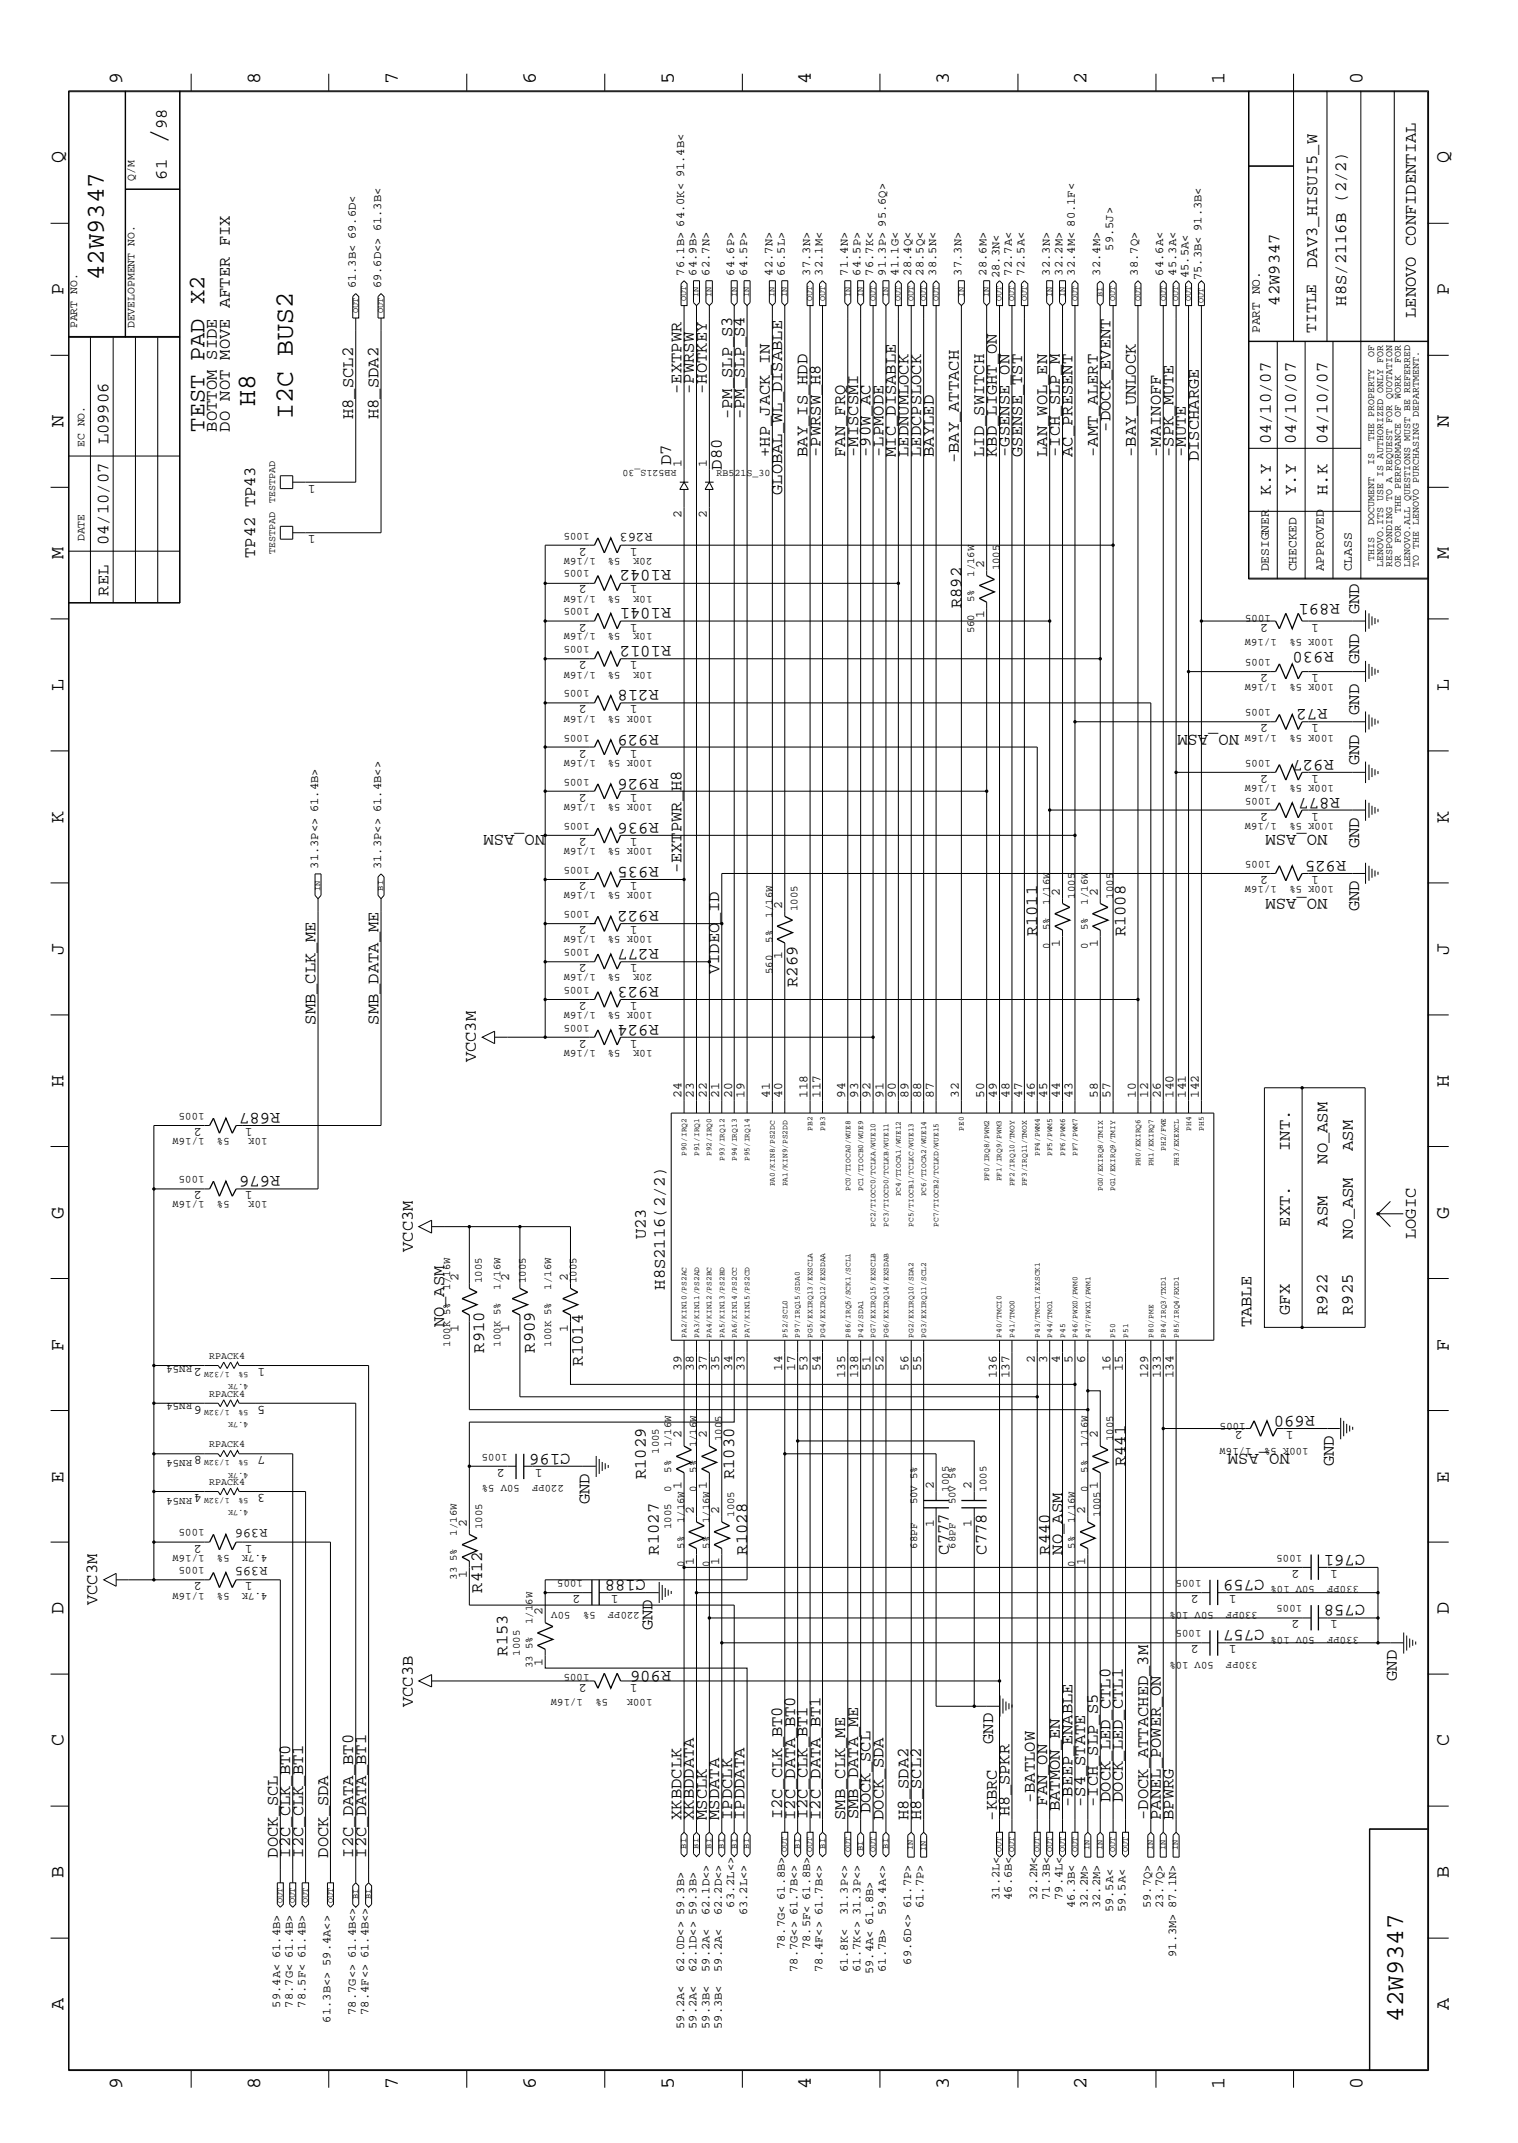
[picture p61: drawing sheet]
<svg xmlns="http://www.w3.org/2000/svg" width="300mm" height="423mm" viewBox="0 0 300 423" stroke-linecap="round" stroke-linejoin="round" font-family="sans-serif">
<defs><g id="words">
<g font-size="5.2">
<text x="32.9" y="28.4" transform="rotate(-90 32.9 28.4)">/</text>
<text x="50.4" y="80.3" transform="rotate(-90 50.4 80.3)">H8</text>
<text x="57.8" y="82.8" transform="rotate(-90 57.8 82.8)">I2C BUS2</text>
</g>
<g font-size="5.1">
<text x="20.5" y="55.4" transform="rotate(-90 20.5 55.4)">42W9347</text>
<text x="277.2" y="399.4" transform="rotate(-90 277.2 399.4)">42W9347</text>
</g>
<text font-size="4.7" x="40.4" y="85.3" transform="rotate(-90 40.4 85.3)">TEST PAD X2</text>
<g font-size="4">
<text x="24.1" y="16.7" transform="rotate(-90 24.1 16.7)">9</text>
<text x="51.4" y="16.7" transform="rotate(-90 51.4 16.7)">8</text>
<text x="78.6" y="16.7" transform="rotate(-90 78.6 16.7)">7</text>
<text x="105.8" y="16.7" transform="rotate(-90 105.8 16.7)">6</text>
<text x="133.1" y="16.7" transform="rotate(-90 133.1 16.7)">5</text>
<text x="160.2" y="16.7" transform="rotate(-90 160.2 16.7)">4</text>
<text x="187.5" y="16.7" transform="rotate(-90 187.5 16.7)">3</text>
<text x="214.6" y="16.7" transform="rotate(-90 214.6 16.7)">2</text>
<text x="241.9" y="16.7" transform="rotate(-90 241.9 16.7)">1</text>
<text x="269.2" y="16.7" transform="rotate(-90 269.2 16.7)">0</text>
<text x="12.5" y="32.3" transform="rotate(-90 12.5 32.3)">Q</text>
<text x="286.2" y="32.3" transform="rotate(-90 286.2 32.3)">Q</text>
<text x="12.5" y="58.3" transform="rotate(-90 12.5 58.3)">P</text>
<text x="286.2" y="58.3" transform="rotate(-90 286.2 58.3)">P</text>
<text x="12.5" y="84.4" transform="rotate(-90 12.5 84.4)">N</text>
<text x="286.2" y="84.4" transform="rotate(-90 286.2 84.4)">N</text>
<text x="12.5" y="110.5" transform="rotate(-90 12.5 110.5)">M</text>
<text x="286.2" y="110.5" transform="rotate(-90 286.2 110.5)">M</text>
<text x="12.5" y="136.5" transform="rotate(-90 12.5 136.5)">L</text>
<text x="286.2" y="136.5" transform="rotate(-90 286.2 136.5)">L</text>
<text x="12.5" y="162.6" transform="rotate(-90 12.5 162.6)">K</text>
<text x="286.2" y="162.6" transform="rotate(-90 286.2 162.6)">K</text>
<text x="12.5" y="188.6" transform="rotate(-90 12.5 188.6)">J</text>
<text x="286.2" y="188.6" transform="rotate(-90 286.2 188.6)">J</text>
<text x="12.5" y="214.7" transform="rotate(-90 12.5 214.7)">H</text>
<text x="286.2" y="214.7" transform="rotate(-90 286.2 214.7)">H</text>
<text x="12.5" y="240.7" transform="rotate(-90 12.5 240.7)">G</text>
<text x="286.2" y="240.7" transform="rotate(-90 286.2 240.7)">G</text>
<text x="12.5" y="266.8" transform="rotate(-90 12.5 266.8)">F</text>
<text x="286.2" y="266.8" transform="rotate(-90 286.2 266.8)">F</text>
<text x="12.5" y="292.9" transform="rotate(-90 12.5 292.9)">E</text>
<text x="286.2" y="292.9" transform="rotate(-90 286.2 292.9)">E</text>
<text x="12.5" y="318.9" transform="rotate(-90 12.5 318.9)">D</text>
<text x="286.2" y="318.9" transform="rotate(-90 286.2 318.9)">D</text>
<text x="12.5" y="344.9" transform="rotate(-90 12.5 344.9)">C</text>
<text x="286.2" y="344.9" transform="rotate(-90 286.2 344.9)">C</text>
<text x="12.5" y="371" transform="rotate(-90 12.5 371)">B</text>
<text x="286.2" y="371" transform="rotate(-90 286.2 371)">B</text>
<text x="12.5" y="397" transform="rotate(-90 12.5 397)">A</text>
<text x="286.2" y="397" transform="rotate(-90 286.2 397)">A</text>
<text x="24.1" y="412.7" transform="rotate(-90 24.1 412.7)">9</text>
<text x="51.4" y="412.7" transform="rotate(-90 51.4 412.7)">8</text>
<text x="78.6" y="412.7" transform="rotate(-90 78.6 412.7)">7</text>
<text x="105.8" y="412.7" transform="rotate(-90 105.8 412.7)">6</text>
<text x="133.1" y="412.7" transform="rotate(-90 133.1 412.7)">5</text>
<text x="160.2" y="412.7" transform="rotate(-90 160.2 412.7)">4</text>
<text x="187.5" y="412.7" transform="rotate(-90 187.5 412.7)">3</text>
<text x="214.6" y="412.7" transform="rotate(-90 214.6 412.7)">2</text>
<text x="241.9" y="412.7" transform="rotate(-90 241.9 412.7)">1</text>
<text x="269.2" y="412.7" transform="rotate(-90 269.2 412.7)">0</text>
</g>
<g font-size="3.4">
<text x="32.9" y="25.5" transform="rotate(-90 32.9 25.5)">98</text>
<text x="32.9" y="35.5" transform="rotate(-90 32.9 35.5)">61</text>
<text x="260.2" y="52.9" transform="rotate(-90 260.2 52.9)">DAV3_HISUI5_W</text>
<text x="252.7" y="60.4" transform="rotate(-90 252.7 60.4)">42W9347</text>
<text x="265.9" y="60.4" transform="rotate(-90 265.9 60.4)">H8S/2116B (2/2)</text>
<text x="279.7" y="62.8" transform="rotate(-90 279.7 62.8)">LENOVO CONFIDENTIAL</text>
<text x="134.6" y="77.8" transform="rotate(-90 134.6 77.8)">-EXTPWR</text>
<text x="137.1" y="77.8" transform="rotate(-90 137.1 77.8)">-PWRSW</text>
<text x="139.6" y="77.8" transform="rotate(-90 139.6 77.8)">-HOTKEY</text>
<text x="69.8" y="82.8" transform="rotate(-90 69.8 82.8)">H8_SCL2</text>
<text x="74.8" y="82.8" transform="rotate(-90 74.8 82.8)">H8_SDA2</text>
<text x="144.6" y="82.8" transform="rotate(-90 144.6 82.8)">-PM_SLP_S3</text>
<text x="147.1" y="82.8" transform="rotate(-90 147.1 82.8)">-PM_SLP_S4</text>
<text x="21.4" y="87.8" transform="rotate(-90 21.4 87.8)">L09906</text>
<text x="42.8" y="85.3" transform="rotate(-90 42.8 85.3)">BOTTOM SIDE</text>
<text x="45.4" y="85.3" transform="rotate(-90 45.4 85.3)">DO NOT MOVE AFTER FIX</text>
<text x="219.4" y="85.3" transform="rotate(-90 219.4 85.3)">-DOCK_EVENT</text>
<text x="251" y="87.8" transform="rotate(-90 251 87.8)">04/10/07</text>
<text x="255.9" y="87.8" transform="rotate(-90 255.9 87.8)">04/10/07</text>
<text x="262.2" y="87.8" transform="rotate(-90 262.2 87.8)">04/10/07</text>
<text x="132.6" y="91.9" transform="rotate(-90 132.6 91.9)">D7</text>
<text x="142.6" y="92.8" transform="rotate(-90 142.6 92.8)">D80</text>
<text x="152.1" y="90.3" transform="rotate(-90 152.1 90.3)">+HP_JACK_IN</text>
<text x="159.5" y="90.3" transform="rotate(-90 159.5 90.3)">BAY_IS_HDD</text>
<text x="162.1" y="90.3" transform="rotate(-90 162.1 90.3)">-PWRSW_H8</text>
<text x="167" y="90.3" transform="rotate(-90 167 90.3)">FAN_FRQ</text>
<text x="169.5" y="90.3" transform="rotate(-90 169.5 90.3)">-MISCSMI</text>
<text x="172" y="90.3" transform="rotate(-90 172 90.3)">-90W_AC</text>
<text x="174.5" y="90.3" transform="rotate(-90 174.5 90.3)">-LPMODE</text>
<text x="177" y="90.3" transform="rotate(-90 177 90.3)">MIC_DISABLE</text>
<text x="179.5" y="90.3" transform="rotate(-90 179.5 90.3)">LEDNUMLOCK</text>
<text x="181.9" y="90.3" transform="rotate(-90 181.9 90.3)">LEDCPSLOCK</text>
<text x="184.5" y="90.3" transform="rotate(-90 184.5 90.3)">BAYLED</text>
<text x="189.4" y="91.5" transform="rotate(-90 189.4 91.5)">-BAY_ATTACH</text>
<text x="194.4" y="90.3" transform="rotate(-90 194.4 90.3)">LID_SWITCH</text>
<text x="196.9" y="90.3" transform="rotate(-90 196.9 90.3)">KBD_LIGHT_ON</text>
<text x="199.4" y="90.3" transform="rotate(-90 199.4 90.3)">-GSENSE_ON</text>
<text x="201.9" y="90.3" transform="rotate(-90 201.9 90.3)">GSENSE_TST</text>
<text x="206.8" y="90.3" transform="rotate(-90 206.8 90.3)">LAN_WOL_EN</text>
<text x="209.4" y="90.3" transform="rotate(-90 209.4 90.3)">-ICH_SLP_M</text>
<text x="211.8" y="90.3" transform="rotate(-90 211.8 90.3)">AC_PRESENT</text>
<text x="216.8" y="90.3" transform="rotate(-90 216.8 90.3)">-AMT_ALERT</text>
<text x="224.4" y="90.3" transform="rotate(-90 224.4 90.3)">-BAY_UNLOCK</text>
<text x="229.3" y="90.3" transform="rotate(-90 229.3 90.3)">-MAINOFF</text>
<text x="231.8" y="90.3" transform="rotate(-90 231.8 90.3)">-SPK_MUTE</text>
<text x="234.3" y="90.3" transform="rotate(-90 234.3 90.3)">-MUTE</text>
<text x="236.8" y="91.1" transform="rotate(-90 236.8 91.1)">DISCHARGE</text>
<text x="154.5" y="97.8" transform="rotate(-90 154.5 97.8)">GLOBAL_WL_DISABLE</text>
<text x="251" y="97.8" transform="rotate(-90 251 97.8)">K.Y</text>
<text x="255.9" y="97.8" transform="rotate(-90 255.9 97.8)">Y.Y</text>
<text x="262.2" y="97.8" transform="rotate(-90 262.2 97.8)">H.K</text>
<text x="21.4" y="107.7" transform="rotate(-90 21.4 107.7)">04/10/07</text>
<text x="50.4" y="110.2" transform="rotate(-90 50.4 110.2)">TP42 TP43</text>
<text x="132.6" y="112.7" transform="rotate(-180 132.6 112.7)">R1042</text>
<text x="21.4" y="117.7" transform="rotate(-90 21.4 117.7)">REL</text>
<text x="264.7" y="119.4" transform="rotate(-180 264.7 119.4)">R891</text>
<text x="132.6" y="120.1" transform="rotate(-180 132.6 120.1)">R1041</text>
<text x="189.9" y="120.1" transform="rotate(-90 189.9 120.1)">R892</text>
<text x="268.5" y="121.3" transform="rotate(-90 268.5 121.3)">GND</text>
<text x="132.6" y="127.7" transform="rotate(-180 132.6 127.7)">R1012</text>
<text x="263.5" y="128.9" transform="rotate(-180 263.5 128.9)">R930</text>
<text x="268.5" y="131.2" transform="rotate(-90 268.5 131.2)">GND</text>
<text x="130.1" y="136.4" transform="rotate(-180 130.1 136.4)">R218</text>
<text x="262.2" y="140.1" transform="rotate(-180 262.2 140.1)">R72</text>
<text x="268.5" y="141.2" transform="rotate(-90 268.5 141.2)">GND</text>
<text x="130.1" y="145.1" transform="rotate(-180 130.1 145.1)">R929</text>
<text x="244.8" y="145.1" transform="rotate(-180 244.8 145.1)">NO_ASM</text>
<text x="130.1" y="153.8" transform="rotate(-180 130.1 153.8)">R926</text>
<text x="263.5" y="150.1" transform="rotate(-180 263.5 150.1)">R927</text>
<text x="268.5" y="151.2" transform="rotate(-90 268.5 151.2)">GND</text>
<text x="264.7" y="157.6" transform="rotate(-180 264.7 157.6)">R877</text>
<text x="107.7" y="165" transform="rotate(-180 107.7 165)">NO_ASM</text>
<text x="130.1" y="162.6" transform="rotate(-180 130.1 162.6)">R936</text>
<text x="262.2" y="165" transform="rotate(-180 262.2 165)">NO_ASM</text>
<text x="268.5" y="167.6" transform="rotate(-90 268.5 167.6)">GND</text>
<text x="130.1" y="171.3" transform="rotate(-180 130.1 171.3)">R935</text>
<text x="134.6" y="172.6" transform="rotate(-90 134.6 172.6)">-EXTPWR_H8</text>
<text x="265.9" y="170" transform="rotate(-180 265.9 170)">R925</text>
<text x="262.2" y="177.5" transform="rotate(-180 262.2 177.5)">NO_ASM</text>
<text x="130.1" y="180" transform="rotate(-180 130.1 180)">R922</text>
<text x="204.9" y="185" transform="rotate(-90 204.9 185)">R1011</text>
<text x="222.3" y="185" transform="rotate(-90 222.3 185)">R1008</text>
<text x="268.5" y="180" transform="rotate(-90 268.5 180)">GND</text>
<text x="130.1" y="187.5" transform="rotate(-180 130.1 187.5)">R277</text>
<text x="130.1" y="195" transform="rotate(-180 130.1 195)">R923</text>
<text x="142.1" y="192.4" transform="rotate(-90 142.1 192.4)">VIDEO_ID</text>
<text x="157.6" y="195" transform="rotate(-90 157.6 195)">R269</text>
<text x="62.3" y="202.4" transform="rotate(-90 62.3 202.4)">SMB_CLK_ME</text>
<text x="74.8" y="202.4" transform="rotate(-90 74.8 202.4)">SMB_DATA_ME</text>
<text x="130.1" y="202.4" transform="rotate(-180 130.1 202.4)">R924</text>
<text x="94" y="209.9" transform="rotate(-90 94 209.9)">VCC3M</text>
<text x="55.4" y="219.9" transform="rotate(-180 55.4 219.9)">R687</text>
<text x="254.8" y="227.3" transform="rotate(-90 254.8 227.3)">INT.</text>
<text x="267.2" y="227.3" transform="rotate(-90 267.2 227.3)">ASM</text>
<text x="55.4" y="232.3" transform="rotate(-180 55.4 232.3)">R676</text>
<text x="262.2" y="229.9" transform="rotate(-90 262.2 229.9)">NO_ASM</text>
<text x="127.6" y="244.8" transform="rotate(-90 127.6 244.8)">U23</text>
<text x="254.8" y="242.3" transform="rotate(-90 254.8 242.3)">EXT.</text>
<text x="262.2" y="242.3" transform="rotate(-90 262.2 242.3)">ASM</text>
<text x="267.2" y="244.8" transform="rotate(-90 267.2 244.8)">NO_ASM</text>
<text x="279.7" y="244.8" transform="rotate(-90 279.7 244.8)">LOGIC</text>
<text x="81.5" y="247.3" transform="rotate(-90 81.5 247.3)">VCC3M</text>
<text x="131.3" y="254.8" transform="rotate(-90 131.3 254.8)">H8S2116(2/2)</text>
<text x="87.7" y="262.2" transform="rotate(-90 87.7 262.2)">NO_ASM</text>
<text x="247.2" y="262.2" transform="rotate(-90 247.2 262.2)">TABLE</text>
<text x="254.8" y="259.8" transform="rotate(-90 254.8 259.8)">GFX</text>
<text x="262.2" y="259.8" transform="rotate(-90 262.2 259.8)">R922</text>
<text x="267.2" y="259.8" transform="rotate(-90 267.2 259.8)">R925</text>
<text x="95.7" y="267.2" transform="rotate(-90 95.7 267.2)">R910</text>
<text x="105.7" y="267.2" transform="rotate(-90 105.7 267.2)">R909</text>
<text x="115.1" y="269.7" transform="rotate(-90 115.1 269.7)">R1014</text>
<text x="259.8" y="279.7" transform="rotate(-180 259.8 279.7)">R690</text>
<text x="112.7" y="287.2" transform="rotate(-180 112.7 287.2)">C196</text>
<text x="254.8" y="287.2" transform="rotate(-180 254.8 287.2)">NO_ASM</text>
<text x="127.6" y="292.2" transform="rotate(-90 127.6 292.2)">R1029</text>
<text x="145" y="292.2" transform="rotate(-90 145 292.2)">R1030</text>
<text x="222.3" y="289.6" transform="rotate(-90 222.3 289.6)">R441</text>
<text x="263.5" y="289.6" transform="rotate(-90 263.5 289.6)">GND</text>
<text x="116.4" y="297.2" transform="rotate(-90 116.4 297.2)">GND</text>
<text x="130.1" y="307.1" transform="rotate(-90 130.1 307.1)">R1027</text>
<text x="147.6" y="307.1" transform="rotate(-90 147.6 307.1)">R1028</text>
<text x="187.5" y="307.1" transform="rotate(-90 187.5 307.1)">C777</text>
<text x="194.9" y="307.1" transform="rotate(-90 194.9 307.1)">C778</text>
<text x="207.3" y="307.1" transform="rotate(-90 207.3 307.1)">R440</text>
<text x="209.9" y="307.1" transform="rotate(-90 209.9 307.1)">NO_ASM</text>
<text x="269.7" y="307.1" transform="rotate(-180 269.7 307.1)">C761</text>
<text x="19.2" y="317.1" transform="rotate(-90 19.2 317.1)">VCC3M</text>
<text x="95.3" y="314.6" transform="rotate(-90 95.3 314.6)">R412</text>
<text x="127.6" y="312.1" transform="rotate(-180 127.6 312.1)">C188</text>
<text x="249.8" y="312.1" transform="rotate(-180 249.8 312.1)">C759</text>
<text x="269.7" y="317.1" transform="rotate(-180 269.7 317.1)">C758</text>
<text x="128.9" y="322.1" transform="rotate(-90 128.9 322.1)">GND</text>
<text x="249.8" y="322.1" transform="rotate(-180 249.8 322.1)">C757</text>
<text x="100.2" y="327.1" transform="rotate(-90 100.2 327.1)">R153</text>
<text x="132.6" y="330" transform="rotate(-180 132.6 330)">R906</text>
<text x="275.9" y="332.1" transform="rotate(-90 275.9 332.1)">GND</text>
<text x="81.5" y="337.2" transform="rotate(-90 81.5 337.2)">VCC3B</text>
<text x="196.2" y="344.5" transform="rotate(-90 196.2 344.5)">GND</text>
<text x="134.6" y="359.5" transform="rotate(-90 134.6 359.5)">XKBDCLK</text>
<text x="137.1" y="359.5" transform="rotate(-90 137.1 359.5)">XKBDDATA</text>
<text x="139.6" y="359.5" transform="rotate(-90 139.6 359.5)">MSCLK</text>
<text x="142.1" y="359.5" transform="rotate(-90 142.1 359.5)">MSDATA</text>
<text x="144.6" y="359.5" transform="rotate(-90 144.6 359.5)">IPDCLK</text>
<text x="147.1" y="359.5" transform="rotate(-90 147.1 359.5)">IPDDATA</text>
<text x="154.5" y="359.4" transform="rotate(-90 154.5 359.4)">I2C_CLK_BT0</text>
<text x="157.1" y="359.5" transform="rotate(-90 157.1 359.5)">I2C_DATA_BT0</text>
<text x="159.5" y="359.4" transform="rotate(-90 159.5 359.4)">I2C_CLK_BT1</text>
<text x="162.1" y="359.5" transform="rotate(-90 162.1 359.5)">I2C_DATA_BT1</text>
<text x="167" y="359.5" transform="rotate(-90 167 359.5)">SMB_CLK_ME</text>
<text x="169.5" y="359.4" transform="rotate(-90 169.5 359.4)">SMB_DATA_ME</text>
<text x="172" y="358.2" transform="rotate(-90 172 358.2)">DOCK_SCL</text>
<text x="174.5" y="359.5" transform="rotate(-90 174.5 359.5)">DOCK_SDA</text>
<text x="179.5" y="359.5" transform="rotate(-90 179.5 359.5)">H8_SDA2</text>
<text x="181.9" y="359.5" transform="rotate(-90 181.9 359.5)">H8_SCL2</text>
<text x="196.9" y="359.7" transform="rotate(-90 196.9 359.7)">-KBRC</text>
<text x="199.4" y="358.7" transform="rotate(-90 199.4 358.7)">H8_SPKR</text>
<text x="204.4" y="356.2" transform="rotate(-90 204.4 356.2)">-BATLOW</text>
<text x="206.8" y="356.7" transform="rotate(-90 206.8 356.7)">FAN_ON</text>
<text x="209.4" y="357.8" transform="rotate(-90 209.4 357.8)">BATMON_EN</text>
<text x="211.8" y="357" transform="rotate(-90 211.8 357)">-BEEP_ENABLE</text>
<text x="214.4" y="357" transform="rotate(-90 214.4 357)">-S4_STATE</text>
<text x="216.8" y="357" transform="rotate(-90 216.8 357)">-ICH_SLP_S5</text>
<text x="219.4" y="355.9" transform="rotate(-90 219.4 355.9)">DOCK_LED_CTL0</text>
<text x="221.8" y="355.9" transform="rotate(-90 221.8 355.9)">DOCK_LED_CTL1</text>
<text x="226.8" y="359.5" transform="rotate(-90 226.8 359.5)">-DOCK_ATTACHED_3M</text>
<text x="229.3" y="359.5" transform="rotate(-90 229.3 359.5)">PANEL_POWER_ON</text>
<text x="231.8" y="359.5" transform="rotate(-90 231.8 359.5)">BPWRG</text>
<text x="54.9" y="366.9" transform="rotate(-90 54.9 366.9)">DOCK_SCL</text>
<text x="57.3" y="366.9" transform="rotate(-90 57.3 366.9)">I2C_CLK_BT0</text>
<text x="59.9" y="366.9" transform="rotate(-90 59.9 366.9)">I2C_CLK_BT1</text>
<text x="64.9" y="366.9" transform="rotate(-90 64.9 366.9)">DOCK_SDA</text>
<text x="69.8" y="366.9" transform="rotate(-90 69.8 366.9)">I2C_DATA_BT0</text>
<text x="72.3" y="366.9" transform="rotate(-90 72.3 366.9)">I2C_DATA_BT1</text>
</g>
<text font-size="3.2" x="260" y="65.8" transform="rotate(-90 260 65.8)">TITLE</text>
<g font-size="2.7">
<text x="128.9" y="105.2" transform="rotate(-180 128.9 105.2)">R263</text>
<text x="52.8" y="302.1" transform="rotate(-180 52.8 302.1)">R396</text>
<text x="52.8" y="309.6" transform="rotate(-180 52.8 309.6)">R395</text>
</g>
<g font-size="2.5">
<text x="248.8" y="65.8" transform="rotate(-90 248.8 65.8)">PART NO.</text>
<text x="62.3" y="95.8" transform="rotate(-180 62.3 95.8)">1</text>
<text x="134.6" y="92.3" transform="rotate(-90 134.6 92.3)">1</text>
<text x="139.6" y="92.3" transform="rotate(-90 139.6 92.3)">1</text>
<text x="62.3" y="105.7" transform="rotate(-180 62.3 105.7)">1</text>
<text x="134.6" y="102.3" transform="rotate(-90 134.6 102.3)">2</text>
<text x="139.6" y="102.3" transform="rotate(-90 139.6 102.3)">2</text>
<text x="115.9" y="108.2" transform="rotate(-180 115.9 108.2)">2</text>
<text x="125.9" y="108.2" transform="rotate(-180 125.9 108.2)">1</text>
<text x="194.4" y="112.2" transform="rotate(-90 194.4 112.2)">2</text>
<text x="250.6" y="112.9" transform="rotate(-90 250.6 112.9)">DESIGNER</text>
<text x="256.1" y="112.9" transform="rotate(-90 256.1 112.9)">CHECKED</text>
<text x="261.5" y="112.9" transform="rotate(-90 261.5 112.9)">APPROVED</text>
<text x="267" y="112.9" transform="rotate(-90 267 112.9)">CLASS</text>
<text x="115.9" y="115.7" transform="rotate(-180 115.9 115.7)">2</text>
<text x="125.9" y="115.7" transform="rotate(-180 125.9 115.7)">1</text>
<text x="115.9" y="123.2" transform="rotate(-180 115.9 123.2)">2</text>
<text x="125.9" y="123.2" transform="rotate(-180 125.9 123.2)">1</text>
<text x="194.4" y="122.2" transform="rotate(-90 194.4 122.2)">1</text>
<text x="250.5" y="123.2" transform="rotate(-180 250.5 123.2)">2</text>
<text x="260.5" y="123.2" transform="rotate(-180 260.5 123.2)">1</text>
<text x="115.9" y="130.6" transform="rotate(-180 115.9 130.6)">2</text>
<text x="125.9" y="130.6" transform="rotate(-180 125.9 130.6)">1</text>
<text x="250.5" y="133.2" transform="rotate(-180 250.5 133.2)">2</text>
<text x="260.5" y="133.2" transform="rotate(-180 260.5 133.2)">1</text>
<text x="115.9" y="139.4" transform="rotate(-180 115.9 139.4)">2</text>
<text x="125.9" y="139.4" transform="rotate(-180 125.9 139.4)">1</text>
<text x="250.5" y="143.1" transform="rotate(-180 250.5 143.1)">2</text>
<text x="260.5" y="143.1" transform="rotate(-180 260.5 143.1)">1</text>
<text x="115.9" y="148.1" transform="rotate(-180 115.9 148.1)">2</text>
<text x="125.9" y="148.1" transform="rotate(-180 125.9 148.1)">1</text>
<text x="250.5" y="153.1" transform="rotate(-180 250.5 153.1)">2</text>
<text x="260.5" y="153.1" transform="rotate(-180 260.5 153.1)">1</text>
<text x="115.9" y="156.8" transform="rotate(-180 115.9 156.8)">2</text>
<text x="125.9" y="156.8" transform="rotate(-180 125.9 156.8)">1</text>
<text x="250.5" y="160.5" transform="rotate(-180 250.5 160.5)">2</text>
<text x="260.5" y="160.5" transform="rotate(-180 260.5 160.5)">1</text>
<text x="115.9" y="165.5" transform="rotate(-180 115.9 165.5)">2</text>
<text x="125.9" y="165.5" transform="rotate(-180 125.9 165.5)">1</text>
<text x="250.5" y="173.1" transform="rotate(-180 250.5 173.1)">2</text>
<text x="260.5" y="173.1" transform="rotate(-180 260.5 173.1)">1</text>
<text x="115.9" y="174.2" transform="rotate(-180 115.9 174.2)">2</text>
<text x="125.9" y="174.2" transform="rotate(-180 125.9 174.2)">1</text>
<text x="154.5" y="179.5" transform="rotate(-90 154.5 179.5)">2</text>
<text x="209.4" y="177" transform="rotate(-90 209.4 177)">2</text>
<text x="216.8" y="177" transform="rotate(-90 216.8 177)">2</text>
<text x="115.9" y="183" transform="rotate(-180 115.9 183)">2</text>
<text x="125.9" y="183" transform="rotate(-180 125.9 183)">1</text>
<text x="115.9" y="190.5" transform="rotate(-180 115.9 190.5)">2</text>
<text x="125.9" y="190.5" transform="rotate(-180 125.9 190.5)">1</text>
<text x="154.5" y="189.5" transform="rotate(-90 154.5 189.5)">1</text>
<text x="209.4" y="187" transform="rotate(-90 209.4 187)">1</text>
<text x="216.8" y="187" transform="rotate(-90 216.8 187)">1</text>
<text x="115.9" y="198" transform="rotate(-180 115.9 198)">2</text>
<text x="125.9" y="198" transform="rotate(-180 125.9 198)">1</text>
<text x="115.9" y="205.4" transform="rotate(-180 115.9 205.4)">2</text>
<text x="125.9" y="205.4" transform="rotate(-180 125.9 205.4)">1</text>
<text x="134.6" y="216.9" transform="rotate(-90 134.6 216.9)">24</text>
<text x="137.1" y="216.9" transform="rotate(-90 137.1 216.9)">23</text>
<text x="139.6" y="216.9" transform="rotate(-90 139.6 216.9)">22</text>
<text x="142.1" y="216.9" transform="rotate(-90 142.1 216.9)">21</text>
<text x="144.6" y="216.9" transform="rotate(-90 144.6 216.9)">20</text>
<text x="147.1" y="216.9" transform="rotate(-90 147.1 216.9)">19</text>
<text x="152.1" y="216.9" transform="rotate(-90 152.1 216.9)">41</text>
<text x="154.5" y="216.9" transform="rotate(-90 154.5 216.9)">40</text>
<text x="159.5" y="216.9" transform="rotate(-90 159.5 216.9)">118</text>
<text x="162.1" y="216.9" transform="rotate(-90 162.1 216.9)">117</text>
<text x="167" y="216.9" transform="rotate(-90 167 216.9)">94</text>
<text x="169.5" y="216.9" transform="rotate(-90 169.5 216.9)">93</text>
<text x="172" y="216.9" transform="rotate(-90 172 216.9)">92</text>
<text x="174.5" y="216.9" transform="rotate(-90 174.5 216.9)">91</text>
<text x="177" y="216.9" transform="rotate(-90 177 216.9)">90</text>
<text x="179.5" y="216.9" transform="rotate(-90 179.5 216.9)">89</text>
<text x="181.9" y="216.9" transform="rotate(-90 181.9 216.9)">88</text>
<text x="184.5" y="216.9" transform="rotate(-90 184.5 216.9)">87</text>
<text x="189.4" y="216.9" transform="rotate(-90 189.4 216.9)">32</text>
<text x="194.4" y="216.9" transform="rotate(-90 194.4 216.9)">50</text>
<text x="196.9" y="216.9" transform="rotate(-90 196.9 216.9)">49</text>
<text x="199.4" y="216.9" transform="rotate(-90 199.4 216.9)">48</text>
<text x="201.9" y="216.9" transform="rotate(-90 201.9 216.9)">47</text>
<text x="204.4" y="216.9" transform="rotate(-90 204.4 216.9)">46</text>
<text x="206.8" y="216.9" transform="rotate(-90 206.8 216.9)">45</text>
<text x="209.4" y="216.9" transform="rotate(-90 209.4 216.9)">44</text>
<text x="211.8" y="216.9" transform="rotate(-90 211.8 216.9)">43</text>
<text x="216.8" y="216.9" transform="rotate(-90 216.8 216.9)">58</text>
<text x="219.4" y="216.9" transform="rotate(-90 219.4 216.9)">57</text>
<text x="224.4" y="216.9" transform="rotate(-90 224.4 216.9)">10</text>
<text x="226.8" y="216.9" transform="rotate(-90 226.8 216.9)">12</text>
<text x="229.3" y="216.9" transform="rotate(-90 229.3 216.9)">26</text>
<text x="231.8" y="216.9" transform="rotate(-90 231.8 216.9)">140</text>
<text x="234.3" y="216.9" transform="rotate(-90 234.3 216.9)">141</text>
<text x="236.8" y="216.9" transform="rotate(-90 236.8 216.9)">142</text>
<text x="39.9" y="222.8" transform="rotate(-180 39.9 222.8)">2</text>
<text x="49.9" y="222.8" transform="rotate(-180 49.9 222.8)">1</text>
<text x="39.9" y="235.3" transform="rotate(-180 39.9 235.3)">2</text>
<text x="49.9" y="235.3" transform="rotate(-180 49.9 235.3)">1</text>
<text x="90.6" y="253.1" transform="rotate(-90 90.6 253.1)">2</text>
<text x="100.6" y="253.1" transform="rotate(-90 100.6 253.1)">2</text>
<text x="112.2" y="253.1" transform="rotate(-90 112.2 253.1)">2</text>
<text x="90.6" y="263.1" transform="rotate(-90 90.6 263.1)">1</text>
<text x="100.6" y="263.1" transform="rotate(-90 100.6 263.1)">1</text>
<text x="112.2" y="263.1" transform="rotate(-90 112.2 263.1)">1</text>
<text x="204.4" y="269.2" transform="rotate(-90 204.4 269.2)">2</text>
<text x="206.8" y="269.2" transform="rotate(-90 206.8 269.2)">3</text>
<text x="209.4" y="269.2" transform="rotate(-90 209.4 269.2)">4</text>
<text x="211.8" y="269.2" transform="rotate(-90 211.8 269.2)">5</text>
<text x="214.4" y="269.2" transform="rotate(-90 214.4 269.2)">6</text>
<text x="39.9" y="270.3" transform="rotate(-180 39.9 270.3)">2</text>
<text x="52.4" y="270.3" transform="rotate(-180 52.4 270.3)">1</text>
<text x="134.6" y="270.8" transform="rotate(-90 134.6 270.8)">39</text>
<text x="137.1" y="270.8" transform="rotate(-90 137.1 270.8)">38</text>
<text x="139.6" y="270.8" transform="rotate(-90 139.6 270.8)">37</text>
<text x="142.1" y="270.8" transform="rotate(-90 142.1 270.8)">35</text>
<text x="144.6" y="270.8" transform="rotate(-90 144.6 270.8)">34</text>
<text x="147.1" y="270.8" transform="rotate(-90 147.1 270.8)">33</text>
<text x="154.5" y="270.8" transform="rotate(-90 154.5 270.8)">14</text>
<text x="157.1" y="270.8" transform="rotate(-90 157.1 270.8)">17</text>
<text x="159.5" y="270.8" transform="rotate(-90 159.5 270.8)">53</text>
<text x="162.1" y="270.8" transform="rotate(-90 162.1 270.8)">54</text>
<text x="167" y="272.3" transform="rotate(-90 167 272.3)">135</text>
<text x="169.5" y="272.3" transform="rotate(-90 169.5 272.3)">138</text>
<text x="172" y="270.8" transform="rotate(-90 172 270.8)">51</text>
<text x="174.5" y="270.8" transform="rotate(-90 174.5 270.8)">52</text>
<text x="179.5" y="270.8" transform="rotate(-90 179.5 270.8)">56</text>
<text x="181.9" y="270.8" transform="rotate(-90 181.9 270.8)">55</text>
<text x="196.9" y="272.3" transform="rotate(-90 196.9 272.3)">136</text>
<text x="199.4" y="272.3" transform="rotate(-90 199.4 272.3)">137</text>
<text x="219.4" y="270.8" transform="rotate(-90 219.4 270.8)">16</text>
<text x="221.8" y="270.8" transform="rotate(-90 221.8 270.8)">15</text>
<text x="226.8" y="272.3" transform="rotate(-90 226.8 272.3)">129</text>
<text x="229.3" y="272.3" transform="rotate(-90 229.3 272.3)">133</text>
<text x="231.8" y="272.3" transform="rotate(-90 231.8 272.3)">134</text>
<text x="39.9" y="277.7" transform="rotate(-180 39.9 277.7)">6</text>
<text x="52.4" y="277.7" transform="rotate(-180 52.4 277.7)">5</text>
<text x="39.9" y="287.7" transform="rotate(-180 39.9 287.7)">8</text>
<text x="52.4" y="287.7" transform="rotate(-180 52.4 287.7)">7</text>
<text x="134.6" y="284.1" transform="rotate(-90 134.6 284.1)">2</text>
<text x="139.6" y="284.1" transform="rotate(-90 139.6 284.1)">2</text>
<text x="216.8" y="284.1" transform="rotate(-90 216.8 284.1)">2</text>
<text x="245.5" y="282.7" transform="rotate(-180 245.5 282.7)">2</text>
<text x="255.5" y="282.7" transform="rotate(-180 255.5 282.7)">1</text>
<text x="99.7" y="290.2" transform="rotate(-180 99.7 290.2)">2</text>
<text x="107.2" y="290.2" transform="rotate(-180 107.2 290.2)">1</text>
<text x="39.9" y="295.1" transform="rotate(-180 39.9 295.1)">4</text>
<text x="52.4" y="295.1" transform="rotate(-180 52.4 295.1)">3</text>
<text x="134.6" y="294.2" transform="rotate(-90 134.6 294.2)">1</text>
<text x="137.1" y="299.1" transform="rotate(-90 137.1 299.1)">2</text>
<text x="139.6" y="294.2" transform="rotate(-90 139.6 294.2)">1</text>
<text x="142.1" y="299.1" transform="rotate(-90 142.1 299.1)">2</text>
<text x="184.5" y="294.1" transform="rotate(-90 184.5 294.1)">2</text>
<text x="191.9" y="294.1" transform="rotate(-90 191.9 294.1)">2</text>
<text x="214.4" y="299.1" transform="rotate(-90 214.4 299.1)">2</text>
<text x="216.8" y="294.2" transform="rotate(-90 216.8 294.2)">1</text>
<text x="39.9" y="305.1" transform="rotate(-180 39.9 305.1)">2</text>
<text x="49.9" y="305.1" transform="rotate(-180 49.9 305.1)">1</text>
<text x="92.2" y="301.7" transform="rotate(-90 92.2 301.7)">2</text>
<text x="184.5" y="301.7" transform="rotate(-90 184.5 301.7)">1</text>
<text x="191.9" y="301.7" transform="rotate(-90 191.9 301.7)">1</text>
<text x="92.2" y="311.7" transform="rotate(-90 92.2 311.7)">1</text>
<text x="137.1" y="309.1" transform="rotate(-90 137.1 309.1)">1</text>
<text x="142.1" y="309.1" transform="rotate(-90 142.1 309.1)">1</text>
<text x="214.4" y="309.1" transform="rotate(-90 214.4 309.1)">1</text>
<text x="256.7" y="310.1" transform="rotate(-180 256.7 310.1)">2</text>
<text x="264.2" y="310.1" transform="rotate(-180 264.2 310.1)">1</text>
<text x="39.9" y="312.6" transform="rotate(-180 39.9 312.6)">2</text>
<text x="49.9" y="312.6" transform="rotate(-180 49.9 312.6)">1</text>
<text x="114.6" y="315.1" transform="rotate(-180 114.6 315.1)">2</text>
<text x="122.2" y="315.1" transform="rotate(-180 122.2 315.1)">1</text>
<text x="236.8" y="315.1" transform="rotate(-180 236.8 315.1)">2</text>
<text x="244.3" y="315.1" transform="rotate(-180 244.3 315.1)">1</text>
<text x="107.2" y="319.1" transform="rotate(-90 107.2 319.1)">2</text>
<text x="256.7" y="320" transform="rotate(-180 256.7 320)">2</text>
<text x="264.2" y="320" transform="rotate(-180 264.2 320)">1</text>
<text x="107.2" y="329.1" transform="rotate(-90 107.2 329.1)">1</text>
<text x="236.8" y="325" transform="rotate(-180 236.8 325)">2</text>
<text x="244.3" y="325" transform="rotate(-180 244.3 325)">1</text>
<text x="115.9" y="332.6" transform="rotate(-180 115.9 332.6)">2</text>
<text x="125.9" y="332.6" transform="rotate(-180 125.9 332.6)">1</text>
</g>
<g font-size="2.4">
<text x="219.9" y="49.5" transform="rotate(-90 219.9 49.5)">59.5J&gt;</text>
<text x="70.3" y="57" transform="rotate(-90 70.3 57)">61.3B&lt; 69.6D&lt;</text>
<text x="75.3" y="57" transform="rotate(-90 75.3 57)">69.6D&lt;&gt; 61.3B&lt;</text>
<text x="135.1" y="54.4" transform="rotate(-90 135.1 54.4)">76.1B&gt; 64.0K&lt; 91.4B&lt;</text>
<text x="137.6" y="54.4" transform="rotate(-90 137.6 54.4)">64.9B&gt;</text>
<text x="140.1" y="54.4" transform="rotate(-90 140.1 54.4)">62.7N&gt;</text>
<text x="145" y="54.4" transform="rotate(-90 145 54.4)">64.6P&gt;</text>
<text x="147.6" y="54.4" transform="rotate(-90 147.6 54.4)">64.5P&gt;</text>
<text x="152.6" y="54.4" transform="rotate(-90 152.6 54.4)">42.7N&gt;</text>
<text x="155" y="54.4" transform="rotate(-90 155 54.4)">66.5L&gt;</text>
<text x="160" y="54.4" transform="rotate(-90 160 54.4)">37.3N&gt;</text>
<text x="162.5" y="54.4" transform="rotate(-90 162.5 54.4)">32.1M&lt;</text>
<text x="167.5" y="54.4" transform="rotate(-90 167.5 54.4)">71.4N&gt;</text>
<text x="170" y="54.4" transform="rotate(-90 170 54.4)">64.5P&gt;</text>
<text x="172.5" y="54.4" transform="rotate(-90 172.5 54.4)">76.7K&lt;</text>
<text x="175" y="54.4" transform="rotate(-90 175 54.4)">91.3P&gt; 95.6Q&gt;</text>
<text x="177.5" y="54.4" transform="rotate(-90 177.5 54.4)">41.1G&lt;</text>
<text x="180" y="54.4" transform="rotate(-90 180 54.4)">28.4Q&lt;</text>
<text x="182.5" y="54.4" transform="rotate(-90 182.5 54.4)">28.5Q&lt;</text>
<text x="184.9" y="54.4" transform="rotate(-90 184.9 54.4)">38.5N&lt;</text>
<text x="189.9" y="54.4" transform="rotate(-90 189.9 54.4)">37.3N&gt;</text>
<text x="194.9" y="54.4" transform="rotate(-90 194.9 54.4)">28.6M&gt;</text>
<text x="197.4" y="54.9" transform="rotate(-90 197.4 54.9)">28.3N&lt;</text>
<text x="199.9" y="54.4" transform="rotate(-90 199.9 54.4)">72.7A&lt;</text>
<text x="202.4" y="54.4" transform="rotate(-90 202.4 54.4)">72.5A&lt;</text>
<text x="207.3" y="54.4" transform="rotate(-90 207.3 54.4)">32.3N&gt;</text>
<text x="209.9" y="54.4" transform="rotate(-90 209.9 54.4)">32.2M&gt;</text>
<text x="212.3" y="54.4" transform="rotate(-90 212.3 54.4)">32.4M&lt; 80.1F&lt;</text>
<text x="217.3" y="54.4" transform="rotate(-90 217.3 54.4)">32.4M&gt;</text>
<text x="224.8" y="54.4" transform="rotate(-90 224.8 54.4)">38.7Q&gt;</text>
<text x="229.8" y="54.4" transform="rotate(-90 229.8 54.4)">64.6A&lt;</text>
<text x="232.3" y="54.4" transform="rotate(-90 232.3 54.4)">45.3A&lt;</text>
<text x="234.8" y="54.9" transform="rotate(-90 234.8 54.9)">45.5A&lt;</text>
<text x="237.3" y="55.4" transform="rotate(-90 237.3 55.4)">75.3B&lt; 91.3B&lt;</text>
<text x="62.8" y="171.6" transform="rotate(-90 62.8 171.6)">31.3P&lt;&gt; 61.4B&gt;</text>
<text x="75.3" y="171.7" transform="rotate(-90 75.3 171.7)">31.3P&lt;&gt; 61.4B&lt;&gt;</text>
<text x="145" y="376.9" transform="rotate(-90 145 376.9)">63.2L&lt;&gt;</text>
<text x="182.5" y="376.9" transform="rotate(-90 182.5 376.9)">61.7P&gt;</text>
<text x="197.4" y="375.3" transform="rotate(-90 197.4 375.3)">31.2L&lt;</text>
<text x="199.9" y="375.3" transform="rotate(-90 199.9 375.3)">46.6B&lt;</text>
<text x="204.9" y="375.3" transform="rotate(-90 204.9 375.3)">32.2M&lt;</text>
<text x="207.3" y="375.3" transform="rotate(-90 207.3 375.3)">71.3B&lt;</text>
<text x="209.9" y="375.3" transform="rotate(-90 209.9 375.3)">79.4L&lt;</text>
<text x="212.3" y="376.9" transform="rotate(-90 212.3 376.9)">46.3B&lt;</text>
<text x="214.9" y="376.9" transform="rotate(-90 214.9 376.9)">32.2M&gt;</text>
<text x="217.3" y="376.9" transform="rotate(-90 217.3 376.9)">32.2M&gt;</text>
<text x="219.9" y="377.8" transform="rotate(-90 219.9 377.8)">59.5A&lt;</text>
<text x="222.3" y="377.8" transform="rotate(-90 222.3 377.8)">59.5A&lt;</text>
<text x="227.3" y="376.9" transform="rotate(-90 227.3 376.9)">59.7Q&gt;</text>
<text x="229.8" y="376.9" transform="rotate(-90 229.8 376.9)">23.7Q&gt;</text>
<text x="140.1" y="378.4" transform="rotate(-90 140.1 378.4)">62.1D&lt;&gt;</text>
<text x="142.6" y="378.4" transform="rotate(-90 142.6 378.4)">62.2D&lt;&gt;</text>
<text x="147.6" y="378.4" transform="rotate(-90 147.6 378.4)">63.2L&lt;&gt;</text>
<text x="167.5" y="378.4" transform="rotate(-90 167.5 378.4)">31.3P&lt;&gt;</text>
<text x="175" y="378.4" transform="rotate(-90 175 378.4)">59.4A&lt;&gt;</text>
<text x="135.1" y="389.6" transform="rotate(-90 135.1 389.6)">62.0D&lt;&gt; 59.3B&gt;</text>
<text x="137.6" y="389.6" transform="rotate(-90 137.6 389.6)">62.1D&lt;&gt; 59.3B&gt;</text>
<text x="140.1" y="389.6" transform="rotate(-90 140.1 389.6)">59.2A&lt;</text>
<text x="142.6" y="389.6" transform="rotate(-90 142.6 389.6)">59.2A&lt;</text>
<text x="155" y="385.1" transform="rotate(-90 155 385.1)">78.7G&lt; 61.8B&gt;</text>
<text x="157.6" y="389.6" transform="rotate(-90 157.6 389.6)">78.7G&lt;&gt; 61.7B&lt;&gt;</text>
<text x="160" y="385.1" transform="rotate(-90 160 385.1)">78.5F&lt; 61.8B&gt;</text>
<text x="162.5" y="389.6" transform="rotate(-90 162.5 389.6)">78.4F&lt;&gt; 61.7B&lt;&gt;</text>
<text x="167.5" y="389.6" transform="rotate(-90 167.5 389.6)">61.8K&lt;</text>
<text x="170" y="389.6" transform="rotate(-90 170 389.6)">61.7K&lt;&gt; 31.3P&lt;&gt;</text>
<text x="172.5" y="390" transform="rotate(-90 172.5 390)">59.4A&lt; 61.8B&gt;</text>
<text x="175" y="389.6" transform="rotate(-90 175 389.6)">61.7B&gt;</text>
<text x="180" y="388.1" transform="rotate(-90 180 388.1)">69.6D&lt;&gt; 61.7P&gt;</text>
<text x="232.3" y="386.6" transform="rotate(-90 232.3 386.6)">91.3M&gt; 87.1N&gt;</text>
<text x="55.4" y="396.6" transform="rotate(-90 55.4 396.6)">59.4A&lt; 61.4B&gt;</text>
<text x="57.8" y="396.6" transform="rotate(-90 57.8 396.6)">78.7G&lt; 61.4B&gt;</text>
<text x="60.4" y="396.6" transform="rotate(-90 60.4 396.6)">78.5F&lt; 61.4B&gt;</text>
<text x="65.3" y="399.5" transform="rotate(-90 65.3 399.5)">61.3B&lt;&gt; 59.4A&lt;&gt;</text>
<text x="70.3" y="398" transform="rotate(-90 70.3 398)">78.7G&lt;&gt; 61.4B&lt;&gt;</text>
<text x="72.8" y="398" transform="rotate(-90 72.8 398)">78.4F&lt;&gt; 61.4B&lt;&gt;</text>
<text x="135.1" y="400.8" transform="rotate(-90 135.1 400.8)">59.2A&lt;</text>
<text x="137.6" y="400.8" transform="rotate(-90 137.6 400.8)">59.2A&lt;</text>
<text x="140.1" y="400.8" transform="rotate(-90 140.1 400.8)">59.3B&lt;</text>
<text x="142.6" y="400.8" transform="rotate(-90 142.6 400.8)">59.3B&lt;</text>
</g>
<g font-size="2.3">
<text x="26.6" y="35.7" transform="rotate(-90 26.6 35.7)">Q/M</text>
<text x="15.2" y="64.9" transform="rotate(-90 15.2 64.9)">PART NO.</text>
<text x="26.6" y="64.9" transform="rotate(-90 26.6 64.9)">DEVELOPMENT NO.</text>
<text x="16.7" y="88.3" transform="rotate(-90 16.7 88.3)">EC NO.</text>
<text x="16.7" y="106.9" transform="rotate(-90 16.7 106.9)">DATE</text>
</g>
<g font-size="2.1">
<text x="116.4" y="105.2" transform="rotate(-180 116.4 105.2)">1005</text>
<text x="116.4" y="112.7" transform="rotate(-180 116.4 112.7)">1005</text>
<text x="117.7" y="110.2" transform="rotate(-180 117.7 110.2)">1/16W</text>
<text x="122.6" y="110.2" transform="rotate(-180 122.6 110.2)">5%</text>
<text x="128.9" y="110.2" transform="rotate(-180 128.9 110.2)">20K</text>
<text x="192.4" y="114" transform="rotate(-90 192.4 114)">1/16W</text>
<text x="197.4" y="112.7" transform="rotate(-90 197.4 112.7)">1005</text>
<text x="117.7" y="117.7" transform="rotate(-180 117.7 117.7)">1/16W</text>
<text x="122.6" y="117.7" transform="rotate(-180 122.6 117.7)">5%</text>
<text x="128.9" y="117.7" transform="rotate(-180 128.9 117.7)">10K</text>
<text x="192.4" y="119" transform="rotate(-90 192.4 119)">5%</text>
<text x="116.4" y="120.1" transform="rotate(-180 116.4 120.1)">1005</text>
<text x="117.7" y="125.1" transform="rotate(-180 117.7 125.1)">1/16W</text>
<text x="122.6" y="125.1" transform="rotate(-180 122.6 125.1)">5%</text>
<text x="128.9" y="125.1" transform="rotate(-180 128.9 125.1)">10K</text>
<text x="192.4" y="125.1" transform="rotate(-90 192.4 125.1)">560</text>
<text x="251" y="121.4" transform="rotate(-180 251 121.4)">1005</text>
<text x="116.4" y="127.7" transform="rotate(-180 116.4 127.7)">1005</text>
<text x="251" y="130.1" transform="rotate(-180 251 130.1)">1005</text>
<text x="252.2" y="126.3" transform="rotate(-180 252.2 126.3)">1/16W</text>
<text x="263.5" y="126.3" transform="rotate(-180 263.5 126.3)">100K 5%</text>
<text x="116.4" y="136.4" transform="rotate(-180 116.4 136.4)">1005</text>
<text x="117.7" y="132.7" transform="rotate(-180 117.7 132.7)">1/16W</text>
<text x="122.6" y="132.7" transform="rotate(-180 122.6 132.7)">5%</text>
<text x="128.9" y="132.7" transform="rotate(-180 128.9 132.7)">10K</text>
<text x="252.2" y="135.1" transform="rotate(-180 252.2 135.1)">1/16W</text>
<text x="263.5" y="135.1" transform="rotate(-180 263.5 135.1)">100K 5%</text>
<text x="117.7" y="141.4" transform="rotate(-180 117.7 141.4)">1/16W</text>
<text x="128.9" y="141.4" transform="rotate(-180 128.9 141.4)">100K 5%</text>
<text x="251" y="140.1" transform="rotate(-180 251 140.1)">1005</text>
<text x="116.4" y="145.1" transform="rotate(-180 116.4 145.1)">1005</text>
<text x="252.2" y="145.1" transform="rotate(-180 252.2 145.1)">1/16W</text>
<text x="263.5" y="145.1" transform="rotate(-180 263.5 145.1)">100K 5%</text>
<text x="116.4" y="153.8" transform="rotate(-180 116.4 153.8)">1005</text>
<text x="117.7" y="150.1" transform="rotate(-180 117.7 150.1)">1/16W</text>
<text x="128.9" y="150.1" transform="rotate(-180 128.9 150.1)">100K 5%</text>
<text x="251" y="150.1" transform="rotate(-180 251 150.1)">1005</text>
<text x="252.2" y="155.1" transform="rotate(-180 252.2 155.1)">1/16W</text>
<text x="263.5" y="155.1" transform="rotate(-180 263.5 155.1)">100K 5%</text>
<text x="117.7" y="158.8" transform="rotate(-180 117.7 158.8)">1/16W</text>
<text x="128.9" y="158.8" transform="rotate(-180 128.9 158.8)">100K 5%</text>
<text x="251" y="157.6" transform="rotate(-180 251 157.6)">1005</text>
<text x="116.4" y="162.6" transform="rotate(-180 116.4 162.6)">1005</text>
<text x="117.7" y="167.6" transform="rotate(-180 117.7 167.6)">1/16W</text>
<text x="128.9" y="167.6" transform="rotate(-180 128.9 167.6)">100K 5%</text>
<text x="252.2" y="162.6" transform="rotate(-180 252.2 162.6)">1/16W</text>
<text x="263.5" y="162.6" transform="rotate(-180 263.5 162.6)">100K 5%</text>
<text x="116.4" y="171.3" transform="rotate(-180 116.4 171.3)">1005</text>
<text x="251" y="170" transform="rotate(-180 251 170)">1005</text>
<text x="117.7" y="176.3" transform="rotate(-180 117.7 176.3)">1/16W</text>
<text x="128.9" y="176.3" transform="rotate(-180 128.9 176.3)">100K 5%</text>
<text x="207.3" y="178.7" transform="rotate(-90 207.3 178.7)">1/16W</text>
<text x="212.3" y="177.5" transform="rotate(-90 212.3 177.5)">1005</text>
<text x="214.9" y="178.7" transform="rotate(-90 214.9 178.7)">1/16W</text>
<text x="219.9" y="177.5" transform="rotate(-90 219.9 177.5)">1005</text>
<text x="252.2" y="175" transform="rotate(-180 252.2 175)">1/16W</text>
<text x="263.5" y="175" transform="rotate(-180 263.5 175)">100K 5%</text>
<text x="116.4" y="180" transform="rotate(-180 116.4 180)">1005</text>
<text x="117.7" y="185" transform="rotate(-180 117.7 185)">1/16W</text>
<text x="128.9" y="185" transform="rotate(-180 128.9 185)">100K 5%</text>
<text x="152.6" y="181.3" transform="rotate(-90 152.6 181.3)">1/16W</text>
<text x="157.6" y="180" transform="rotate(-90 157.6 180)">1005</text>
<text x="207.3" y="183.7" transform="rotate(-90 207.3 183.7)">5%</text>
<text x="214.9" y="183.7" transform="rotate(-90 214.9 183.7)">5%</text>
<text x="116.4" y="187.5" transform="rotate(-180 116.4 187.5)">1005</text>
<text x="152.6" y="186.3" transform="rotate(-90 152.6 186.3)">5%</text>
<text x="207.3" y="187.5" transform="rotate(-90 207.3 187.5)">0</text>
<text x="214.9" y="187.5" transform="rotate(-90 214.9 187.5)">0</text>
<text x="116.4" y="195" transform="rotate(-180 116.4 195)">1005</text>
<text x="117.7" y="192.4" transform="rotate(-180 117.7 192.4)">1/16W</text>
<text x="122.6" y="192.4" transform="rotate(-180 122.6 192.4)">5%</text>
<text x="128.9" y="192.4" transform="rotate(-180 128.9 192.4)">20K</text>
<text x="152.6" y="192.4" transform="rotate(-90 152.6 192.4)">560</text>
<text x="116.4" y="202.4" transform="rotate(-180 116.4 202.4)">1005</text>
<text x="117.7" y="199.9" transform="rotate(-180 117.7 199.9)">1/16W</text>
<text x="128.9" y="199.9" transform="rotate(-180 128.9 199.9)">100K 5%</text>
<text x="117.7" y="207.4" transform="rotate(-180 117.7 207.4)">1/16W</text>
<text x="122.6" y="207.4" transform="rotate(-180 122.6 207.4)">5%</text>
<text x="128.9" y="207.4" transform="rotate(-180 128.9 207.4)">10K</text>
<text x="40.4" y="219.9" transform="rotate(-180 40.4 219.9)">1005</text>
<text x="40.4" y="224.9" transform="rotate(-180 40.4 224.9)">1/16W</text>
<text x="45.4" y="224.9" transform="rotate(-180 45.4 224.9)">5%</text>
<text x="52.8" y="224.9" transform="rotate(-180 52.8 224.9)">10K</text>
<text x="40.4" y="232.3" transform="rotate(-180 40.4 232.3)">1005</text>
<text x="40.4" y="237.3" transform="rotate(-180 40.4 237.3)">1/16W</text>
<text x="45.4" y="237.3" transform="rotate(-180 45.4 237.3)">5%</text>
<text x="52.8" y="237.3" transform="rotate(-180 52.8 237.3)">10K</text>
<text x="88.9" y="254.8" transform="rotate(-90 88.9 254.8)">1/16W</text>
<text x="95.2" y="253.5" transform="rotate(-90 95.2 253.5)">1005</text>
<text x="98.9" y="254.8" transform="rotate(-90 98.9 254.8)">1/16W</text>
<text x="103.9" y="253.5" transform="rotate(-90 103.9 253.5)">1005</text>
<text x="108.9" y="254.8" transform="rotate(-90 108.9 254.8)">1/16W</text>
<text x="113.9" y="253.5" transform="rotate(-90 113.9 253.5)">1005</text>
<text x="37.9" y="269.7" transform="rotate(-180 37.9 269.7)">RN54</text>
<text x="88.9" y="266" transform="rotate(-90 88.9 266)">100K 5%</text>
<text x="98.9" y="266" transform="rotate(-90 98.9 266)">100K 5%</text>
<text x="108.9" y="266" transform="rotate(-90 108.9 266)">100K 5%</text>
<text x="37.9" y="277.2" transform="rotate(-180 37.9 277.2)">RN54</text>
<text x="246" y="281" transform="rotate(-180 246 281)">1005</text>
<text x="100.2" y="287.2" transform="rotate(-180 100.2 287.2)">1005</text>
<text x="130.1" y="287.2" transform="rotate(-90 130.1 287.2)">1005</text>
<text x="132.6" y="285.9" transform="rotate(-90 132.6 285.9)">1/16W</text>
<text x="137.6" y="285.9" transform="rotate(-90 137.6 285.9)">1/16W</text>
<text x="142.6" y="284.6" transform="rotate(-90 142.6 284.6)">1005</text>
<text x="214.9" y="285.9" transform="rotate(-90 214.9 285.9)">1/16W</text>
<text x="219.9" y="284.6" transform="rotate(-90 219.9 284.6)">1005</text>
<text x="247.2" y="286" transform="rotate(-180 247.2 286)">1/16W</text>
<text x="258.5" y="286" transform="rotate(-180 258.5 286)">100K 5%</text>
<text x="37.9" y="288.5" transform="rotate(-180 37.9 288.5)">RN54</text>
<text x="102.7" y="293.4" transform="rotate(-180 102.7 293.4)">50V 5%</text>
<text x="111.4" y="293.4" transform="rotate(-180 111.4 293.4)">220PF</text>
<text x="132.6" y="290.9" transform="rotate(-90 132.6 290.9)">5%</text>
<text x="137.6" y="290.9" transform="rotate(-90 137.6 290.9)">5%</text>
<text x="214.9" y="290.9" transform="rotate(-90 214.9 290.9)">5%</text>
<text x="37.9" y="295.9" transform="rotate(-180 37.9 295.9)">RN54</text>
<text x="132.6" y="294.6" transform="rotate(-90 132.6 294.6)">0</text>
<text x="137.6" y="294.6" transform="rotate(-90 137.6 294.6)">0</text>
<text x="145" y="299.6" transform="rotate(-90 145 299.6)">1005</text>
<text x="181.2" y="297.2" transform="rotate(-90 181.2 297.2)">50V 5%</text>
<text x="187.5" y="294.6" transform="rotate(-90 187.5 294.6)">1005</text>
<text x="188.7" y="297.2" transform="rotate(-90 188.7 297.2)">50V 5%</text>
<text x="194.9" y="294.6" transform="rotate(-90 194.9 294.6)">1005</text>
<text x="214.9" y="294.6" transform="rotate(-90 214.9 294.6)">0</text>
<text x="217.3" y="299.6" transform="rotate(-90 217.3 299.6)">1005</text>
<text x="40.4" y="302.1" transform="rotate(-180 40.4 302.1)">1005</text>
<text x="90.3" y="303.4" transform="rotate(-90 90.3 303.4)">1/16W</text>
<text x="95.2" y="302.1" transform="rotate(-90 95.2 302.1)">1005</text>
<text x="132.6" y="302.1" transform="rotate(-90 132.6 302.1)">1005</text>
<text x="135.1" y="305.9" transform="rotate(-90 135.1 305.9)">5%</text>
<text x="135.1" y="300.9" transform="rotate(-90 135.1 300.9)">1/16W</text>
<text x="140.1" y="305.9" transform="rotate(-90 140.1 305.9)">5%</text>
<text x="140.1" y="300.9" transform="rotate(-90 140.1 300.9)">1/16W</text>
<text x="181.2" y="305.9" transform="rotate(-90 181.2 305.9)">68PF</text>
<text x="188.7" y="305.9" transform="rotate(-90 188.7 305.9)">68PF</text>
<text x="212.3" y="305.9" transform="rotate(-90 212.3 305.9)">5%</text>
<text x="212.3" y="300.9" transform="rotate(-90 212.3 300.9)">1/16W</text>
<text x="40.4" y="307.1" transform="rotate(-180 40.4 307.1)">1/16W</text>
<text x="40.4" y="309.6" transform="rotate(-180 40.4 309.6)">1005</text>
<text x="45.4" y="307.1" transform="rotate(-180 45.4 307.1)">5%</text>
<text x="52.8" y="307.1" transform="rotate(-180 52.8 307.1)">4.7K</text>
<text x="90.3" y="308.4" transform="rotate(-90 90.3 308.4)">5%</text>
<text x="135.1" y="309.6" transform="rotate(-90 135.1 309.6)">0</text>
<text x="140.1" y="309.6" transform="rotate(-90 140.1 309.6)">0</text>
<text x="212.3" y="309.6" transform="rotate(-90 212.3 309.6)">0</text>
<text x="257.2" y="307.1" transform="rotate(-180 257.2 307.1)">1005</text>
<text x="40.4" y="314.6" transform="rotate(-180 40.4 314.6)">1/16W</text>
<text x="45.4" y="314.6" transform="rotate(-180 45.4 314.6)">5%</text>
<text x="52.8" y="314.6" transform="rotate(-180 52.8 314.6)">4.7K</text>
<text x="90.3" y="312.1" transform="rotate(-90 90.3 312.1)">33</text>
<text x="115.1" y="312.1" transform="rotate(-180 115.1 312.1)">1005</text>
<text x="237.3" y="312.1" transform="rotate(-180 237.3 312.1)">1005</text>
<text x="257.2" y="317.1" transform="rotate(-180 257.2 317.1)">1005</text>
<text x="259.8" y="313.4" transform="rotate(-180 259.8 313.4)">50V 10%</text>
<text x="268.5" y="313.4" transform="rotate(-180 268.5 313.4)">330PF</text>
<text x="105.2" y="320.8" transform="rotate(-90 105.2 320.8)">1/16W</text>
<text x="112.7" y="318.3" transform="rotate(-180 112.7 318.3)">50V</text>
<text x="117.7" y="318.3" transform="rotate(-180 117.7 318.3)">5%</text>
<text x="126.4" y="318.3" transform="rotate(-180 126.4 318.3)">220PF</text>
<text x="237.3" y="322.1" transform="rotate(-180 237.3 322.1)">1005</text>
<text x="239.8" y="318.3" transform="rotate(-180 239.8 318.3)">50V 10%</text>
<text x="248.5" y="318.3" transform="rotate(-180 248.5 318.3)">330PF</text>
<text x="259.8" y="323.3" transform="rotate(-180 259.8 323.3)">50V 10%</text>
<text x="268.5" y="323.3" transform="rotate(-180 268.5 323.3)">330PF</text>
<text x="102.7" y="327.1" transform="rotate(-90 102.7 327.1)">1005</text>
<text x="105.2" y="329.5" transform="rotate(-90 105.2 329.5)">33</text>
<text x="105.2" y="325.8" transform="rotate(-90 105.2 325.8)">5%</text>
<text x="239.8" y="328.3" transform="rotate(-180 239.8 328.3)">50V 10%</text>
<text x="248.5" y="328.3" transform="rotate(-180 248.5 328.3)">330PF</text>
<text x="115.1" y="335.7" transform="rotate(-180 115.1 335.7)">1/16W</text>
<text x="116.4" y="330.7" transform="rotate(-180 116.4 330.7)">1005</text>
<text x="120.1" y="335.7" transform="rotate(-180 120.1 335.7)">5%</text>
<text x="128.9" y="335.7" transform="rotate(-180 128.9 335.7)">100K</text>
</g>
<g font-size="2">
<text x="271.4" y="70.4" transform="rotate(-90 271.4 70.4)">OF</text>
<text x="276.7" y="71.6" transform="rotate(-90 276.7 71.6)">FOR</text>
<text x="271.4" y="87" transform="rotate(-90 271.4 87)">THE PROPERTY</text>
<text x="133.6" y="92.8" transform="rotate(-180 133.6 92.8)">RB521S_30</text>
<text x="141.6" y="94">RB521S_30</text>
<text x="271.4" y="91.8" transform="rotate(-90 271.4 91.8)">IS</text>
<text x="54.4" y="99.4" transform="rotate(-90 54.4 99.4)">TESTPAD</text>
<text x="276.7" y="101.3" transform="rotate(-90 276.7 101.3)">THE PERFORMANCE OF WORK</text>
<text x="271.4" y="103.6" transform="rotate(-90 271.4 103.6)">DOCUMENT</text>
<text x="276.7" y="107.2" transform="rotate(-90 276.7 107.2)">FOR</text>
<text x="54.4" y="109.4" transform="rotate(-90 54.4 109.4)">TESTPAD</text>
<text x="271.4" y="110.7" transform="rotate(-90 271.4 110.7)">THIS</text>
<text x="273.2" y="111.9" transform="rotate(-90 273.2 111.9)">LENOVO.ITS USE IS AUTHORIZED ONLY FOR</text>
<text x="275" y="111.9" transform="rotate(-90 275 111.9)">RESPONDING TO A REQUEST FOR QUOTATION</text>
<text x="276.7" y="111.9" transform="rotate(-90 276.7 111.9)">OR</text>
<text x="278.6" y="111.9" transform="rotate(-90 278.6 111.9)">LENOVO.ALL QUESTIONS MUST BE REFERRED</text>
<text x="280.2" y="111.9" transform="rotate(-90 280.2 111.9)">TO THE LENOVO PURCHASING DEPARTMENT.</text>
<text x="41.3" y="268.5">RPACK4</text>
<text x="41.3" y="275.9">RPACK4</text>
<text x="41.3" y="285.9">RPACK4</text>
<text x="41.3" y="293.4">RPACK4</text>
</g>
<g font-size="1.7">
<text x="135.6" y="59.4" transform="rotate(-90 135.6 59.4)">OUT</text>
<text x="138" y="58.8" transform="rotate(-90 138 58.8)">IN</text>
<text x="140.5" y="58.8" transform="rotate(-90 140.5 58.8)">IN</text>
<text x="145.5" y="58.8" transform="rotate(-90 145.5 58.8)">IN</text>
<text x="148" y="58.8" transform="rotate(-90 148 58.8)">IN</text>
<text x="153" y="58.8" transform="rotate(-90 153 58.8)">IN</text>
<text x="155.4" y="58.8" transform="rotate(-90 155.4 58.8)">IN</text>
<text x="160.4" y="59.4" transform="rotate(-90 160.4 59.4)">OUT</text>
<text x="163" y="59.4" transform="rotate(-90 163 59.4)">OUT</text>
<text x="168" y="58.8" transform="rotate(-90 168 58.8)">IN</text>
<text x="170.4" y="58.8" transform="rotate(-90 170.4 58.8)">IN</text>
<text x="173" y="59.4" transform="rotate(-90 173 59.4)">OUT</text>
<text x="175.4" y="58.8" transform="rotate(-90 175.4 58.8)">IN</text>
<text x="177.9" y="59.4" transform="rotate(-90 177.9 59.4)">OUT</text>
<text x="180.4" y="59.4" transform="rotate(-90 180.4 59.4)">OUT</text>
<text x="182.9" y="59.4" transform="rotate(-90 182.9 59.4)">OUT</text>
<text x="185.4" y="59.4" transform="rotate(-90 185.4 59.4)">OUT</text>
<text x="190.4" y="58.8" transform="rotate(-90 190.4 58.8)">IN</text>
<text x="195.3" y="58.8" transform="rotate(-90 195.3 58.8)">IN</text>
<text x="197.9" y="59.4" transform="rotate(-90 197.9 59.4)">OUT</text>
<text x="200.3" y="59.4" transform="rotate(-90 200.3 59.4)">OUT</text>
<text x="202.9" y="59.4" transform="rotate(-90 202.9 59.4)">OUT</text>
<text x="207.9" y="58.8" transform="rotate(-90 207.9 58.8)">IN</text>
<text x="210.3" y="58.8" transform="rotate(-90 210.3 58.8)">IN</text>
<text x="212.9" y="59.4" transform="rotate(-90 212.9 59.4)">OUT</text>
<text x="217.8" y="58.8" transform="rotate(-90 217.8 58.8)">BI</text>
<text x="220.3" y="59.4" transform="rotate(-90 220.3 59.4)">OUT</text>
<text x="225.3" y="59.4" transform="rotate(-90 225.3 59.4)">OUT</text>
<text x="230.3" y="59.4" transform="rotate(-90 230.3 59.4)">OUT</text>
<text x="232.7" y="59.4" transform="rotate(-90 232.7 59.4)">OUT</text>
<text x="235.2" y="59.4" transform="rotate(-90 235.2 59.4)">OUT</text>
<text x="237.7" y="59.9" transform="rotate(-90 237.7 59.9)">OUT</text>
<text x="70.8" y="61.9" transform="rotate(-90 70.8 61.9)">OUT</text>
<text x="75.7" y="61.9" transform="rotate(-90 75.7 61.9)">OUT</text>
<text x="63.2" y="176" transform="rotate(-90 63.2 176)">IN</text>
<text x="75.7" y="175.9" transform="rotate(-90 75.7 175.9)">BI</text>
<text x="45.4" y="270.9" transform="rotate(-180 45.4 270.9)">1/32W</text>
<text x="49.1" y="270.9" transform="rotate(-180 49.1 270.9)">5%</text>
<text x="49.1" y="273.5" transform="rotate(-180 49.1 273.5)">4.7K</text>
<text x="45.4" y="278.5" transform="rotate(-180 45.4 278.5)">1/32W</text>
<text x="49.1" y="278.5" transform="rotate(-180 49.1 278.5)">5%</text>
<text x="49.1" y="280.9" transform="rotate(-180 49.1 280.9)">4.7K</text>
<text x="45.4" y="288.5" transform="rotate(-180 45.4 288.5)">1/32W</text>
<text x="49.1" y="288.5" transform="rotate(-180 49.1 288.5)">5%</text>
<text x="49.1" y="290.9" transform="rotate(-180 49.1 290.9)">4.7K</text>
<text x="45.4" y="295.9" transform="rotate(-180 45.4 295.9)">1/32W</text>
<text x="49.1" y="295.9" transform="rotate(-180 49.1 295.9)">5%</text>
<text x="49.1" y="298.4" transform="rotate(-180 49.1 298.4)">4.7K</text>
<text x="135.6" y="365.2" transform="rotate(-90 135.6 365.2)">BI</text>
<text x="138" y="365.2" transform="rotate(-90 138 365.2)">BI</text>
<text x="140.5" y="365.2" transform="rotate(-90 140.5 365.2)">BI</text>
<text x="143" y="365.2" transform="rotate(-90 143 365.2)">BI</text>
<text x="145.5" y="365.2" transform="rotate(-90 145.5 365.2)">BI</text>
<text x="148" y="365.2" transform="rotate(-90 148 365.2)">BI</text>
<text x="155.4" y="365.9" transform="rotate(-90 155.4 365.9)">OUT</text>
<text x="158" y="365.2" transform="rotate(-90 158 365.2)">BI</text>
<text x="160.4" y="365.9" transform="rotate(-90 160.4 365.9)">OUT</text>
<text x="163" y="365.2" transform="rotate(-90 163 365.2)">BI</text>
<text x="168" y="365.9" transform="rotate(-90 168 365.9)">OUT</text>
<text x="170.4" y="365.6" transform="rotate(-90 170.4 365.6)">BI</text>
<text x="173" y="365.9" transform="rotate(-90 173 365.9)">OUT</text>
<text x="175.4" y="365.2" transform="rotate(-90 175.4 365.2)">BI</text>
<text x="180.3" y="365.5" transform="rotate(-90 180.3 365.5)">IN</text>
<text x="182.9" y="365.6" transform="rotate(-90 182.9 365.6)">IN</text>
<text x="197.9" y="365.9" transform="rotate(-90 197.9 365.9)">OUT</text>
<text x="200.3" y="365.9" transform="rotate(-90 200.3 365.9)">OUT</text>
<text x="205.3" y="365.9" transform="rotate(-90 205.3 365.9)">OUT</text>
<text x="207.9" y="365.9" transform="rotate(-90 207.9 365.9)">OUT</text>
<text x="210.3" y="365.9" transform="rotate(-90 210.3 365.9)">OUT</text>
<text x="212.9" y="365.9" transform="rotate(-90 212.9 365.9)">OUT</text>
<text x="215.2" y="365.5" transform="rotate(-90 215.2 365.5)">IN</text>
<text x="217.8" y="365.5" transform="rotate(-90 217.8 365.5)">IN</text>
<text x="220.3" y="365.9" transform="rotate(-90 220.3 365.9)">OUT</text>
<text x="222.8" y="365.9" transform="rotate(-90 222.8 365.9)">OUT</text>
<text x="227.8" y="365.5" transform="rotate(-90 227.8 365.5)">IN</text>
<text x="230.2" y="365.5" transform="rotate(-90 230.2 365.5)">IN</text>
<text x="232.7" y="365.5" transform="rotate(-90 232.7 365.5)">IN</text>
<text x="55.8" y="375.9" transform="rotate(-90 55.8 375.9)">OUT</text>
<text x="58.3" y="375.9" transform="rotate(-90 58.3 375.9)">OUT</text>
<text x="60.8" y="375.9" transform="rotate(-90 60.8 375.9)">OUT</text>
<text x="65.8" y="375.9" transform="rotate(-90 65.8 375.9)">OUT</text>
<text x="70.8" y="375.1" transform="rotate(-90 70.8 375.1)">BI</text>
<text x="73.2" y="375.1" transform="rotate(-90 73.2 375.1)">BI</text>
</g>
<g font-size="1.6">
<text x="160.5" y="223.4" transform="rotate(-90 160.5 223.4)">PB2</text>
<text x="163" y="223.4" transform="rotate(-90 163 223.4)">PB3</text>
<text x="190.4" y="223.4" transform="rotate(-90 190.4 223.4)">PE0</text>
<text x="230.3" y="227.3" transform="rotate(-90 230.3 227.3)">PH2/FWE</text>
<text x="235.3" y="223.4" transform="rotate(-90 235.3 223.4)">PH4</text>
<text x="237.8" y="223.4" transform="rotate(-90 237.8 223.4)">PH5</text>
<text x="135.6" y="228.3" transform="rotate(-90 135.6 228.3)">P90/IRQ2</text>
<text x="138.1" y="228.3" transform="rotate(-90 138.1 228.3)">P91/IRQ1</text>
<text x="140.5" y="228.3" transform="rotate(-90 140.5 228.3)">P92/IRQ0</text>
<text x="143.1" y="229.4" transform="rotate(-90 143.1 229.4)">P93/IRQ12</text>
<text x="145.5" y="229.4" transform="rotate(-90 145.5 229.4)">P94/IRQ13</text>
<text x="148.1" y="229.4" transform="rotate(-90 148.1 229.4)">P95/IRQ14</text>
<text x="195.4" y="233.3" transform="rotate(-90 195.4 233.3)">PF0/IRQ8/PWM2</text>
<text x="197.9" y="233.3" transform="rotate(-90 197.9 233.3)">PF1/IRQ9/PWM3</text>
<text x="205.4" y="228.3" transform="rotate(-90 205.4 228.3)">PF4/PWM4</text>
<text x="207.9" y="228.3" transform="rotate(-90 207.9 228.3)">PF5/PWM5</text>
<text x="210.4" y="228.3" transform="rotate(-90 210.4 228.3)">PF6/PWM6</text>
<text x="212.9" y="228.3" transform="rotate(-90 212.9 228.3)">PF7/PWM7</text>
<text x="225.3" y="230.4" transform="rotate(-90 225.3 230.4)">PH0/EXIRQ6</text>
<text x="227.8" y="230.4" transform="rotate(-90 227.8 230.4)">PH1/EXIRQ7</text>
<text x="232.8" y="230.4" transform="rotate(-90 232.8 230.4)">PH3/EXEXCL</text>
<text x="153.1" y="234.4" transform="rotate(-90 153.1 234.4)">PA0/KIN8/PS2DC</text>
<text x="155.5" y="234.4" transform="rotate(-90 155.5 234.4)">PA1/KIN9/PS2DD</text>
<text x="168" y="235.3" transform="rotate(-90 168 235.3)">PC0/TIOCA0/WUE8</text>
<text x="170.5" y="235.3" transform="rotate(-90 170.5 235.3)">PC1/TIOCB0/WUE9</text>
<text x="178" y="236.3" transform="rotate(-90 178 236.3)">PC4/TIOCA1/WUE12</text>
<text x="183" y="236.3" transform="rotate(-90 183 236.3)">PC6/TIOCA2/WUE14</text>
<text x="200.4" y="234.4" transform="rotate(-90 200.4 234.4)">PF2/IRQ10/TMOY</text>
<text x="202.9" y="234.4" transform="rotate(-90 202.9 234.4)">PF3/IRQ11/TMOX</text>
<text x="217.8" y="235.3" transform="rotate(-90 217.8 235.3)">PG0/EXIRQ8/TMIX</text>
<text x="220.3" y="235.3" transform="rotate(-90 220.3 235.3)">PG1/EXIRQ9/TMIY</text>
<text x="173" y="242.3" transform="rotate(-90 173 242.3)">PC2/TIOCC0/TCLKA/WUE10</text>
<text x="175.5" y="242.3" transform="rotate(-90 175.5 242.3)">PC3/TIOCD0/TCLKB/WUE11</text>
<text x="180.4" y="242.3" transform="rotate(-90 180.4 242.3)">PC5/TIOCB1/TCLKC/WUE13</text>
<text x="185.4" y="242.3" transform="rotate(-90 185.4 242.3)">PC7/TIOCB2/TCLKD/WUE15</text>
<text x="135.6" y="264.2" transform="rotate(-90 135.6 264.2)">PA2/KIN10/PS2AC</text>
<text x="138.1" y="264.2" transform="rotate(-90 138.1 264.2)">PA3/KIN11/PS2AD</text>
<text x="140.5" y="264.2" transform="rotate(-90 140.5 264.2)">PA4/KIN12/PS2BC</text>
<text x="143.1" y="264.2" transform="rotate(-90 143.1 264.2)">PA5/KIN13/PS2BD</text>
<text x="145.5" y="264.2" transform="rotate(-90 145.5 264.2)">PA6/KIN14/PS2CC</text>
<text x="148.1" y="264.2" transform="rotate(-90 148.1 264.2)">PA7/KIN15/PS2CD</text>
<text x="155.5" y="264.2" transform="rotate(-90 155.5 264.2)">P52/SCL0</text>
<text x="158" y="264.2" transform="rotate(-90 158 264.2)">P97/IRQ15/SDA0</text>
<text x="160.5" y="264.2" transform="rotate(-90 160.5 264.2)">PG5/EXIRQ13/EXSCLA</text>
<text x="163" y="264.2" transform="rotate(-90 163 264.2)">PG4/EXIRQ12/EXSDAA</text>
<text x="168" y="264.2" transform="rotate(-90 168 264.2)">P86/IRQ5/SCK1/SCL1</text>
<text x="170.5" y="264.2" transform="rotate(-90 170.5 264.2)">P42/SDA1</text>
<text x="173" y="264.2" transform="rotate(-90 173 264.2)">PG7/EXIRQ15/EXSCLB</text>
<text x="175.5" y="264.2" transform="rotate(-90 175.5 264.2)">PG6/EXIRQ14/EXSDAB</text>
<text x="180.4" y="264.2" transform="rotate(-90 180.4 264.2)">PG2/EXIRQ10/SDA2</text>
<text x="183" y="264.2" transform="rotate(-90 183 264.2)">PG3/EXIRQ11/SCL2</text>
<text x="197.9" y="264.2" transform="rotate(-90 197.9 264.2)">P40/TMCI0</text>
<text x="200.4" y="264.2" transform="rotate(-90 200.4 264.2)">P41/TMO0</text>
<text x="205.4" y="264.2" transform="rotate(-90 205.4 264.2)">P43/TMCI1/EXSCK1</text>
<text x="207.9" y="264.2" transform="rotate(-90 207.9 264.2)">P44/TMO1</text>
<text x="210.4" y="264.2" transform="rotate(-90 210.4 264.2)">P45</text>
<text x="212.9" y="264.2" transform="rotate(-90 212.9 264.2)">P46/PWX0/PWM0</text>
<text x="215.4" y="264.2" transform="rotate(-90 215.4 264.2)">P47/PWX1/PWM1</text>
<text x="220.3" y="264.2" transform="rotate(-90 220.3 264.2)">P50</text>
<text x="222.8" y="264.2" transform="rotate(-90 222.8 264.2)">P51</text>
<text x="227.8" y="264.2" transform="rotate(-90 227.8 264.2)">P80/PME</text>
<text x="230.3" y="264.2" transform="rotate(-90 230.3 264.2)">P84/IRQ3/TXD1</text>
<text x="232.8" y="264.2" transform="rotate(-90 232.8 264.2)">P85/IRQ4/RXD1</text>
</g>
</g></defs>
<g fill="none" stroke="#000" stroke-width=".25">
<path d="M117.4 115.2l.7-1.5 1.3 3 1.3-3 1.2 3 .7-1.5M117.4 107.7l.7-1.4 1.3 2.9 1.3-2.9 1.2 2.9 .7-1.5M194.9 113.7l1.5 .8-2.9 1.2 2.9 1.2-2.9 1.3 1.4 .8M117.4 130.1l.7-1.4 1.3 3 1.3-3 1.2 3 .7-1.6M117.4 122.7l.7-1.5 1.3 3 1.3-3 1.2 3 .7-1.5M117.4 138.9l.7-1.5 1.3 3 1.3-3 1.2 3 .7-1.5M252 132.7l.7-1.6 1.3 3 1.3-3 1.2 3 .7-1.4M252 122.7l.7 1.5 1.3-3 1.3 3 1.2-3 .7 1.5M117.4 156.3l.7-1.4 1.3 2.9 1.3-2.9 1.2 2.9 .7-1.5M117.4 147.6l.7-1.5 1.3 3 1.3-3 1.2 3 .7-1.5M252 142.6l.7-1.5 1.3 3 1.3-3 1.2 3 .7-1.5M252 152.6l.7-1.6 1.3 3.1 1.3-3.1 1.2 3.1 .7-1.5"/>
<path d="M117.4 173.7l.7-1.4 1.3 3 1.3-3 1.2 3 .7-1.6M117.4 165l.7-1.4 1.3 2.9 1.3-2.9 1.2 2.9 .7-1.5M209.9 178.5l1.4 .7-2.9 1.3 2.9 1.3-2.9 1.2 1.5 .7M217.3 178.5l1.6 .7-3.1 1.3 3.1 1.3-3.1 1.2 1.5 .7M252 172.6l.7-1.6 1.3 3 1.3-3 1.2 3 .7-1.4M252 160l.7-1.4 1.3 2.9 1.3-2.9 1.2 2.9 .7-1.5M117.4 190l.7-1.5 1.3 2.9 1.3-2.9 1.2 2.9 .7-1.4M117.4 197.4l.7-1.5 1.3 3.1 1.3-3.1 1.2 3.1 .7-1.6M117.4 182.5l.7-1.5 1.3 3 1.3-3 1.2 3 .7-1.5M155 181l1.5 .8-3 1.2 3 1.2-3 1.3 1.5 .8M117.4 204.9l.7-1.4 1.3 2.9 1.3-2.9 1.2 2.9 .7-1.5M41.4 234.9l.8-1.6 1.1 3 1.3-3 1.3 3 .8-1.4"/>
<path d="M41.4 222.3l.8-1.4 1.1 3 1.3-3 1.3 3 .8-1.6M92.7 254.5l1.5 .8-2.9 1.2 2.9 1.2-2.9 1.3 1.4 .8M102.7 254.5l1.5 .8-3 1.2 3 1.2-3 1.3 1.5 .8M112.7 254.5l1.4 .8-2.9 1.2 2.9 1.2-2.9 1.3 1.5 .8M101.9 287.2v5M103.5 287.2v5M135.1 285.7l1.5 .7-3 1.3 3 1.2-3 1.3 1.5 .7M140.1 285.7l1.5 .7-3 1.3 3 1.2-3 1.3 1.5 .7M182.5 297.9h5M182.5 296.4h5M189.9 297.9h5M189.9 296.4h5"/>
<path d="M217.3 285.7l1.6 .7-3.1 1.3 3.1 1.2-3.1 1.3 1.5 .7M247 282.2l.7-1.5 1.3 3 1.3-3 1.2 3 .7-1.5M41.4 312.1l.8-1.5 1.1 3 1.3-3 1.3 3 .8-1.5M41.4 304.6l.8-1.5 1.1 3.1 1.3-3.1 1.3 3.1 .8-1.6M92.7 303.1l1.5 .8-2.9 1.2 2.9 1.2-2.9 1.3 1.4 .8M116.9 312.1v5M118.4 312.1v5M137.6 300.7l1.5 .7-3 1.2 3 1.3-3 1.2 1.5 .8M142.6 300.7l1.5 .7-3 1.2 3 1.3-3 1.2 1.5 .8M214.9 300.7l1.4 .7-2.9 1.2 2.9 1.3-2.9 1.2 1.5 .8M239 312.1v5M240.5 312.1v5"/>
<path d="M259 307.1v5M259 317.1v5M260.4 307.1v5M260.4 317.1v5M107.7 320.5l1.5 .8-3 1.3 3 1.2-3 1.2 1.5 .8M117.4 332.1l.7 1.4 1.3-3 1.3 3 1.2-3 .7 1.6M239 322.1v5M240.5 322.1v5"/>
</g>
<g fill="none" stroke="#000" stroke-width=".2">
<path d="M13.5 17.9h268.7v391.1h-268.7zM13.6 18.1h268.4v390.8h-268.4zM24.7 17.9v48.7M24.8 17.9v48.7M35.5 17.9v101.2M35.6 17.9v101.2h-22.1M37.8 14.6v3.3M64.9 14.6v3.3M92.2 14.6v3.3M119.5 14.6v3.3M146.6 14.6v3.3M173.8 14.6v3.3"/>
<path d="M201.1 14.6v3.3M228.3 14.6v3.3M246.6 17.9v96.5h35.4M246.7 17.9v96.5M255.5 14.6v52.9M262.1 17.9v49.6M268.8 17.9v96.5M275.4 17.9v49.6M24.8 37.4h10.8M24.8 37.3h10.8M246.6 32.9h8.9M246.6 32.8h8.9"/>
<path d="M10 44.1h3.5M69.7 58.6l.6-.6 .6 .6v4.2h-1.2zM74.7 58.6l.6-.6 .6 .6v4.2h-1.2zM135.1 55.5l.6 .5v4.4h-1.2v-4.4zM137 55.5h1.2v4.3l-.6 .6-.6-.6zM139.4 55.5h1.3v4.3l-.6 .6-.7-.6zM144.4 55.5h1.2v4.3l-.6 .6-.6-.6zM147 55.5h1.2v4.3l-.6 .6-.6-.6zM152 55.5h1.2v4.3l-.6 .6-.6-.6zM154.4 55.5h1.2v4.3l-.6 .6-.6-.6zM160 55.5l.6 .5v4.4h-1.2v-4.4zM161.9 56l.6-.5 .7 .5v4.4h-1.3z"/>
<path d="M166.9 55.5h1.2v4.3l-.6 .6-.6-.6zM169.4 55.5h1.2v4.3l-.6 .6-.6-.6zM172.5 55.5l.6 .5v4.4h-1.2v-4.4zM174.4 55.5h1.2v4.3l-.6 .6-.6-.6zM177.5 55.5l.6 .5v4.4h-1.2v-4.4zM179.3 56l.7-.5 .6 .5v4.4h-1.3zM182.5 55.5l.5 .5v4.4h-1.1v-4.4zM184.3 56l.6-.5 .6 .5v4.4h-1.2zM189.3 55.5h1.2v4.3l-.6 .6-.6-.6zM194.3 55.5h1.2v4.3l-.6 .6-.6-.6zM197.4 55.5l.6 .5v4.4h-1.1v-4.4zM199.9 55.5l.6 .5v4.4h-1.2v-4.4z"/>
<path d="M201.8 56l.6-.5 .6 .5v4.4h-1.2zM206.8 55.5h1.1v4.3l-.6 .6-.5-.6zM209.3 55.5h1.2v4.3l-.6 .6-.6-.6zM211.8 56l.5-.5 .6 .5v4.4h-1.1zM216.7 56l.6-.5 .6 .5v3.8l-.6 .6-.6-.6zM219.2 56l.7-.5 .6 .5v4.4h-1.3zM224.2 56l.6-.5 .6 .5v4.4h-1.2zM229.2 56l.6-.5 .6 .5v4.4h-1.2zM231.7 56l.6-.5 .6 .5v4.4h-1.2zM234.2 56l.6-.5 .6 .5v4.4h-1.2zM236.7 56l.6-.5 .6 .5v4.4h-1.2zM282 44.1h4.2"/>
<path d="M10 70.2h3.5M13.5 66.6h22.1M13.5 66.5h22.1M17.9 66.6v52.5M22.4 66.6v52.5M26.8 66.6v52.5M31.2 66.6v52.4M70.3 62.8v32.4h-12.5M75.3 62.8v42.4h-17.5M135.1 60.4v34.8M137.6 60.4v159.5M140.1 60.4v34.8"/>
<path d="M145 60.4v159.5M147.6 60.4v159.5M152.6 60.4v159.5M155 60.4v120.6M160 60.4v159.5M162.5 60.4v159.5M167.5 60.4v159.5M170 60.4v159.5M172.5 60.4v159.5M175 60.4v159.5M177.5 60.4v159.5M180 60.4v159.5"/>
<path d="M182.5 60.4v159.5M184.9 60.4v159.5M189.9 60.4v159.5M194.9 60.4v53.3M197.4 60.4v159.5M199.9 60.4v159.5M202.4 60.4v159.5M207.3 60.4v159.5M209.9 60.4v118.1M212.3 60.4v159.5M217.3 60.4v118.1M219.9 60.4v159.5"/>
<path d="M224.8 60.4v159.5M229.8 60.4v159.5M232.3 60.4v159.5M234.8 60.4v72.3h17.2M237.3 60.4v159.5M246.6 67.5h35.4M246.6 67.4h35.4M252.3 67.5v46.9M257.8 67.5v46.9M263.3 67.5v46.9M282 70.2h4.2M10 96.3h3.5"/>
<path d="M13.5 90.1h22.1M55.4 94h2.4v2.5h-2.4zM134.3 95.2h1.7M135.1 95.2l.9 1.5h-1.7zM135.1 96.7v77M139.3 95.2h1.7M140.1 95.2l.8 1.5h-1.6zM140.1 96.7v123.2M246.6 88.6h22.2M282 96.3h4.2M13.5 119h22.1M13.5 108.9h22.1"/>
<path d="M55.4 104h2.4v2.5h-2.4zM117.4 115.2h-9.7v7.5M117.4 107.7h-9.7v7.5M122.6 115.2h54.9M122.6 107.7h97.3M194.9 119v100.9M246.6 114.2h35.4M246.6 101h22.2M10 122.3h3.5M107.7 138.9h9.7M107.7 138.9v8.7M117.4 130.1h-9.7v8.8"/>
<path d="M117.4 122.7h-9.7v7.4M122.6 130.1h94.7M122.6 122.7h84.7M122.6 138.9h104.7v81M234.8 132.7v87.2M237.3 122.7h14.7M257.2 122.7h12.5M257.2 132.7h12.5M269.7 120.6v4.2M269.7 130.6v4.1M270.4 121.2v3M270.4 131.1v3"/>
<path d="M271 121.8v1.7M271 131.7v1.8M271.6 122.1v1.2M271.6 132.1v1.2M272.2 122.3v.6M272.2 132.3v.6M282 122.3h4.2M10 148.3h3.5M117.4 156.3h-9.7v8.7M117.4 147.6h-9.7v8.7M122.6 147.6h82.3v72.3M122.6 156.3h72.3"/>
<path d="M212.3 142.6h39.7M232.3 152.6h19.7M257.2 142.6h12.5M257.2 152.6h12.5M269.7 140.5v4.2M269.7 150.5v4.2M269.7 158v4.1M270.4 141.1v3M270.4 151v3.1M270.4 158.6v2.9M271 141.7v1.8M271 151.7v1.8"/>
<path d="M271 159.2v1.8M271.6 142v1.2M271.6 152v1.2M271.6 159.4v1.3M272.2 142.3v.6M272.2 152.3v.6M272.2 159.8v.6M282 148.3h4.2M10 174.4h3.5M62.2 172.6h1.2v4.3l-.6 .6-.6-.6zM62.8 177.5v57.4h-16.1M74.7 173.2l.6-.6 .6 .6v3.7l-.6 .6-.6-.6z"/>
<path d="M75.3 177.5v44.8h-28.6M107.7 173.7h9.7M107.7 165h9.7M107.7 165v39.9M122.6 173.7h12.5v46.2M122.6 165h89.7M207.3 160h44.7M252 172.6h-109.4v47.3M257.2 172.6h12.5M257.2 160h12.5M269.7 170.4v4.2M270.4 171v3"/>
<path d="M271 171.6v1.8M271.6 172v1.1M272.2 172.2v.6M282 174.4h4.2M107.7 190h9.7M107.7 197.4h9.7M107.7 182.5h10M122.6 190h17.5M122.6 197.4h102.2M122.6 182.5h20M155 186.3v33.6M209.9 183.7v36.2"/>
<path d="M217.3 183.7v36.2M10 200.5h3.5M95.3 204.9l2.4-1.2v2.5zM97.7 204.9h19.7M122.6 204.9h49.9M132.6 219.9h107.2v44.9h-107.2zM257.2 214.9v47.3h-7.4v-47.3h19.9v47.3h-12.5M282 200.5h4.2M10 226.5h3.5M30.4 234.9h11M41.4 222.3h-11v89.8M274.7 237.3l-2.5 2.5"/>
<path d="M277.2 239.8h-5l2.5 2.5M282 226.5h4.2M10 252.6h3.5M82.7 242.3l2.6-1.3v2.6zM85.3 242.3h7.4M92.7 259.8v18.7h122.2v22.2M102.7 242.3h-10v12.2M102.7 242.3h10v12.2M102.7 242.3v12.2M102.7 259.8v16.1h102.2M112.7 259.8v13.7h99.6v-8.7M282 252.6h4.2"/>
<path d="M10 278.6h3.5M30.4 277.2h12.7l.4 .7 .7-1.4 .7 1.4 .7-1.4 .6 1.4 .7-1.4 .3 .7h23.1v94.7M30.4 269.7h12.7l.4 .6 .7-1.2 .7 1.2 .7-1.2 .6 1.2 .7-1.2 .3 .6h25.6v102.2M135.1 264.8v20.9M137.6 264.8v35.9M140.1 264.8v20.9M142.6 264.8v35.9M145 264.8v16.1h-52.3v22.2M147.6 264.8v47.3h-39.9v8.4M155 264.8v97.1M157.6 264.8v19.8M160 264.8v97.1"/>
<path d="M162.5 264.8v97.1M167.5 264.8v97.1M170 264.8v97.1M172.5 264.8v97.1M175 264.8v97.1M180 264.8v97.1M182.5 264.8v97.1M197.4 264.8v97.1M199.9 264.8v97.1M204.9 264.8v97.1M207.3 264.8v97.1M209.9 264.8v97.1"/>
<path d="M212.3 273.5v88.4M214.9 264.8v13.7M214.9 274.7h2.4v11M219.9 264.8v97.1M222.3 264.8v97.1M227.3 264.8v97.1M229.8 264.8v97.1M232.3 264.8v97.1M282 278.6h4.2M30.4 294.6h12.7l.4 .7 .7-1.3 .7 1.3 .7-1.3 .6 1.3 .7-1.3 .3 .6h13.2v77.3M30.4 287.2h12.7l.4 .6 .7-1.3 .7 1.3 .7-1.3 .6 1.3 .7-1.3 .3 .7h10.6v84.7M92.7 289.6h9.2"/>
<path d="M103.5 289.6h14.2M117.8 287.6v4.2M118.4 288.2v3M119 288.8v1.8M119.5 289.1v1.1M120.1 289.4v.6M135.1 290.9v71M140.1 290.9v71M155 287.2h29.9v9.2M184.9 297.9v39.2h12.5M192.4 296.4v-11.8h-34.8v77.3M192.4 297.9v39.2"/>
<path d="M217.3 290.9v71M229.8 282.2h17.2M252.2 282.2h12.5M264.8 280.1v4.2M265.4 280.7v3M266 281.3v1.8M266.6 281.6v1.2M267.2 281.9v.5M10 304.6h3.5M20.5 312.1l2.4-1.3v2.6zM22.9 312.1h18.5M30.4 304.6h11"/>
<path d="M46.7 312.1h8.7v59.8M46.7 304.6h18.6v67.3M92.7 308.4v8.7h52.3v44.8M107.7 314.6h9.2M118.4 314.6h11.7M130.2 312.5v4.2M130.8 313.1v3M131.4 313.7v1.8M132 314v1.2M132.6 314.3v.6M135.1 309.6h123.9M137.6 305.9v56"/>
<path d="M137.6 314.6h101.4M140.1 319.6h118.9M142.6 305.9v56M214.9 305.9v56M260.4 309.6h11.8v5h-31.7M272.2 314.6v5h-11.8M272.2 319.6v4.9h5M282 304.6h4.2M10 330.7h3.5M82.7 332.1l2.6-1.3v2.4zM85.3 332.1h32.1M107.7 325.8v3.7h39.9v32.4"/>
<path d="M122.6 332.1h74.8M142.6 324.5h96.4M197.5 334.9v4.2M198.1 335.5v3M198.7 336.1v1.8M199.3 336.5v1.2M240.5 324.5h31.7M277.3 322.5v4.1M277.9 323.1v3M278.5 323.7v1.8M279.1 323.9v1.2M279.7 324.3v.6"/>
<path d="M282 330.7h4.2M10 356.8h3.5M282 356.8h4.2M54.8 371.9h1.2v4.3l-.6 .6-.6-.6zM57.2 371.9h1.2v4.3l-.6 .6-.6-.6zM59.7 371.9h1.3v4.3l-.6 .6-.7-.6zM64.7 371.9h1.2v4.3l-.6 .6-.6-.6zM69.7 372.5l.6-.6 .6 .6v3.7l-.6 .6-.6-.6zM72.2 372.5l.6-.6 .6 .6v3.7l-.6 .6-.6-.6zM135.1 361.9l.6 .6v3.7l-.6 .6-.6-.6v-3.7zM137.6 361.9l.6 .6v3.7l-.6 .6-.6-.6v-3.7zM139.4 362.5l.7-.6 .6 .6v3.7l-.6 .6-.7-.6z"/>
<path d="M142 362.5l.6-.6 .6 .6v3.7l-.6 .6-.6-.6zM144.4 362.5l.6-.6 .6 .6v3.7l-.6 .6-.6-.6zM147 362.5l.6-.6 .6 .6v3.7l-.6 .6-.6-.6zM154.4 361.9h1.2v4.4l-.6 .6-.6-.6zM157.6 361.9l.6 .6v3.7l-.6 .6-.6-.6v-3.7zM159.4 361.9h1.2v4.4l-.6 .6-.6-.6zM161.9 362.5l.6-.6 .7 .6v3.7l-.7 .6-.6-.6zM166.9 361.9h1.2v4.4l-.6 .6-.6-.6zM169.4 362.5l.6-.6 .6 .6v3.8l-.6 .5-.6-.5zM171.9 361.9h1.2v4.4l-.6 .6-.6-.6zM175 361.9l.6 .6v3.7l-.6 .6-.6-.6v-3.7zM179.3 362.5l.7-.6 .6 .6v4.4h-1.3z"/>
<path d="M182.5 361.9l.5 .6v4.4h-1.1v-4.4zM196.9 361.9h1.1v4.4l-.6 .6-.5-.6zM199.3 361.9h1.2v4.4l-.6 .6-.6-.6zM204.3 361.9h1.2v4.4l-.6 .6-.6-.6zM206.8 361.9h1.1v4.4l-.6 .6-.5-.6zM209.3 361.9h1.2v4.4l-.6 .6-.6-.6zM211.8 361.9h1.1v4.4l-.6 .6-.5-.6zM214.3 362.5l.6-.6 .6 .6v4.4h-1.2zM217.3 361.9l.6 .6v4.4h-1.2v-4.4zM219.2 361.9h1.3v4.4l-.6 .6-.7-.6zM221.7 361.9h1.2v4.4l-.6 .6-.6-.6zM227.3 361.9l.6 .6v4.4h-1.2v-4.4z"/>
<path d="M229.2 362.5l.6-.6 .6 .6v4.4h-1.2zM231.7 362.5l.6-.6 .6 .6v4.4h-1.2zM270.5 361.4h11.5M270.6 361.3v47.7M282 361.3h-11.5v47.7M10 382.9h3.5M282 382.9h4.2M37.8 409v3.4M64.9 409v3.4M92.2 409v3.4M119.5 409v3.4M146.6 409v3.4"/>
<path d="M173.8 409v3.4M201.1 409v3.4M228.3 409v3.4M255.5 409v3.4"/>
</g>
<g fill="#000">
<circle cx="107.7" cy="115.2" r=".34"/>
<circle cx="177.5" cy="115.2" r=".34"/>
<circle cx="219.9" cy="107.7" r=".34"/>
<circle cx="107.7" cy="122.7" r=".34"/>
<circle cx="107.7" cy="138.9" r=".34"/>
<circle cx="107.7" cy="130.1" r=".34"/>
<circle cx="207.3" cy="122.7" r=".34"/>
<circle cx="217.3" cy="130.1" r=".34"/>
<circle cx="234.8" cy="132.7" r=".34"/>
<circle cx="237.3" cy="122.7" r=".34"/>
<circle cx="107.7" cy="156.3" r=".34"/>
<circle cx="107.7" cy="147.6" r=".34"/>
<circle cx="194.9" cy="156.3" r=".34"/>
<circle cx="212.3" cy="142.6" r=".34"/>
<circle cx="232.3" cy="152.6" r=".34"/>
<circle cx="107.7" cy="165" r=".34"/>
<circle cx="107.7" cy="173.7" r=".34"/>
<circle cx="135.1" cy="173.7" r=".34"/>
<circle cx="207.3" cy="160" r=".34"/>
<circle cx="212.3" cy="165" r=".34"/>
<circle cx="107.7" cy="190" r=".34"/>
<circle cx="107.7" cy="182.5" r=".34"/>
<circle cx="107.7" cy="197.4" r=".34"/>
<circle cx="140.1" cy="190" r=".34"/>
<circle cx="142.6" cy="182.5" r=".34"/>
<circle cx="224.8" cy="197.4" r=".34"/>
<circle cx="107.7" cy="204.9" r=".34"/>
<circle cx="172.5" cy="204.9" r=".34"/>
<circle cx="257.2" cy="214.9" r=".34"/>
<circle cx="30.4" cy="234.9" r=".34"/>
<circle cx="272.2" cy="239.8" r=".34"/>
<circle cx="92.7" cy="242.3" r=".34"/>
<circle cx="102.7" cy="242.3" r=".34"/>
<circle cx="30.4" cy="269.7" r=".34"/>
<circle cx="30.4" cy="277.2" r=".34"/>
<circle cx="204.9" cy="275.9" r=".34"/>
<circle cx="212.3" cy="273.5" r=".34"/>
<circle cx="214.9" cy="278.5" r=".34"/>
<circle cx="214.9" cy="274.7" r=".34"/>
<circle cx="257.2" cy="262.2" r=".34"/>
<circle cx="30.4" cy="294.6" r=".34"/>
<circle cx="30.4" cy="287.2" r=".34"/>
<circle cx="92.7" cy="289.6" r=".34"/>
<circle cx="155" cy="287.2" r=".34"/>
<circle cx="157.6" cy="284.6" r=".34"/>
<circle cx="229.8" cy="282.2" r=".34"/>
<circle cx="30.4" cy="304.6" r=".34"/>
<circle cx="30.4" cy="312.1" r=".34"/>
<circle cx="107.7" cy="314.6" r=".34"/>
<circle cx="135.1" cy="309.6" r=".34"/>
<circle cx="137.6" cy="314.6" r=".34"/>
<circle cx="140.1" cy="319.6" r=".34"/>
<circle cx="272.2" cy="319.6" r=".34"/>
<circle cx="272.2" cy="314.6" r=".34"/>
<circle cx="142.6" cy="324.5" r=".34"/>
<circle cx="192.4" cy="337.1" r=".34"/>
<circle cx="197.4" cy="332.1" r=".34"/>
<circle cx="272.2" cy="324.5" r=".34"/>
</g>
<use href="#words"/>
</svg>
